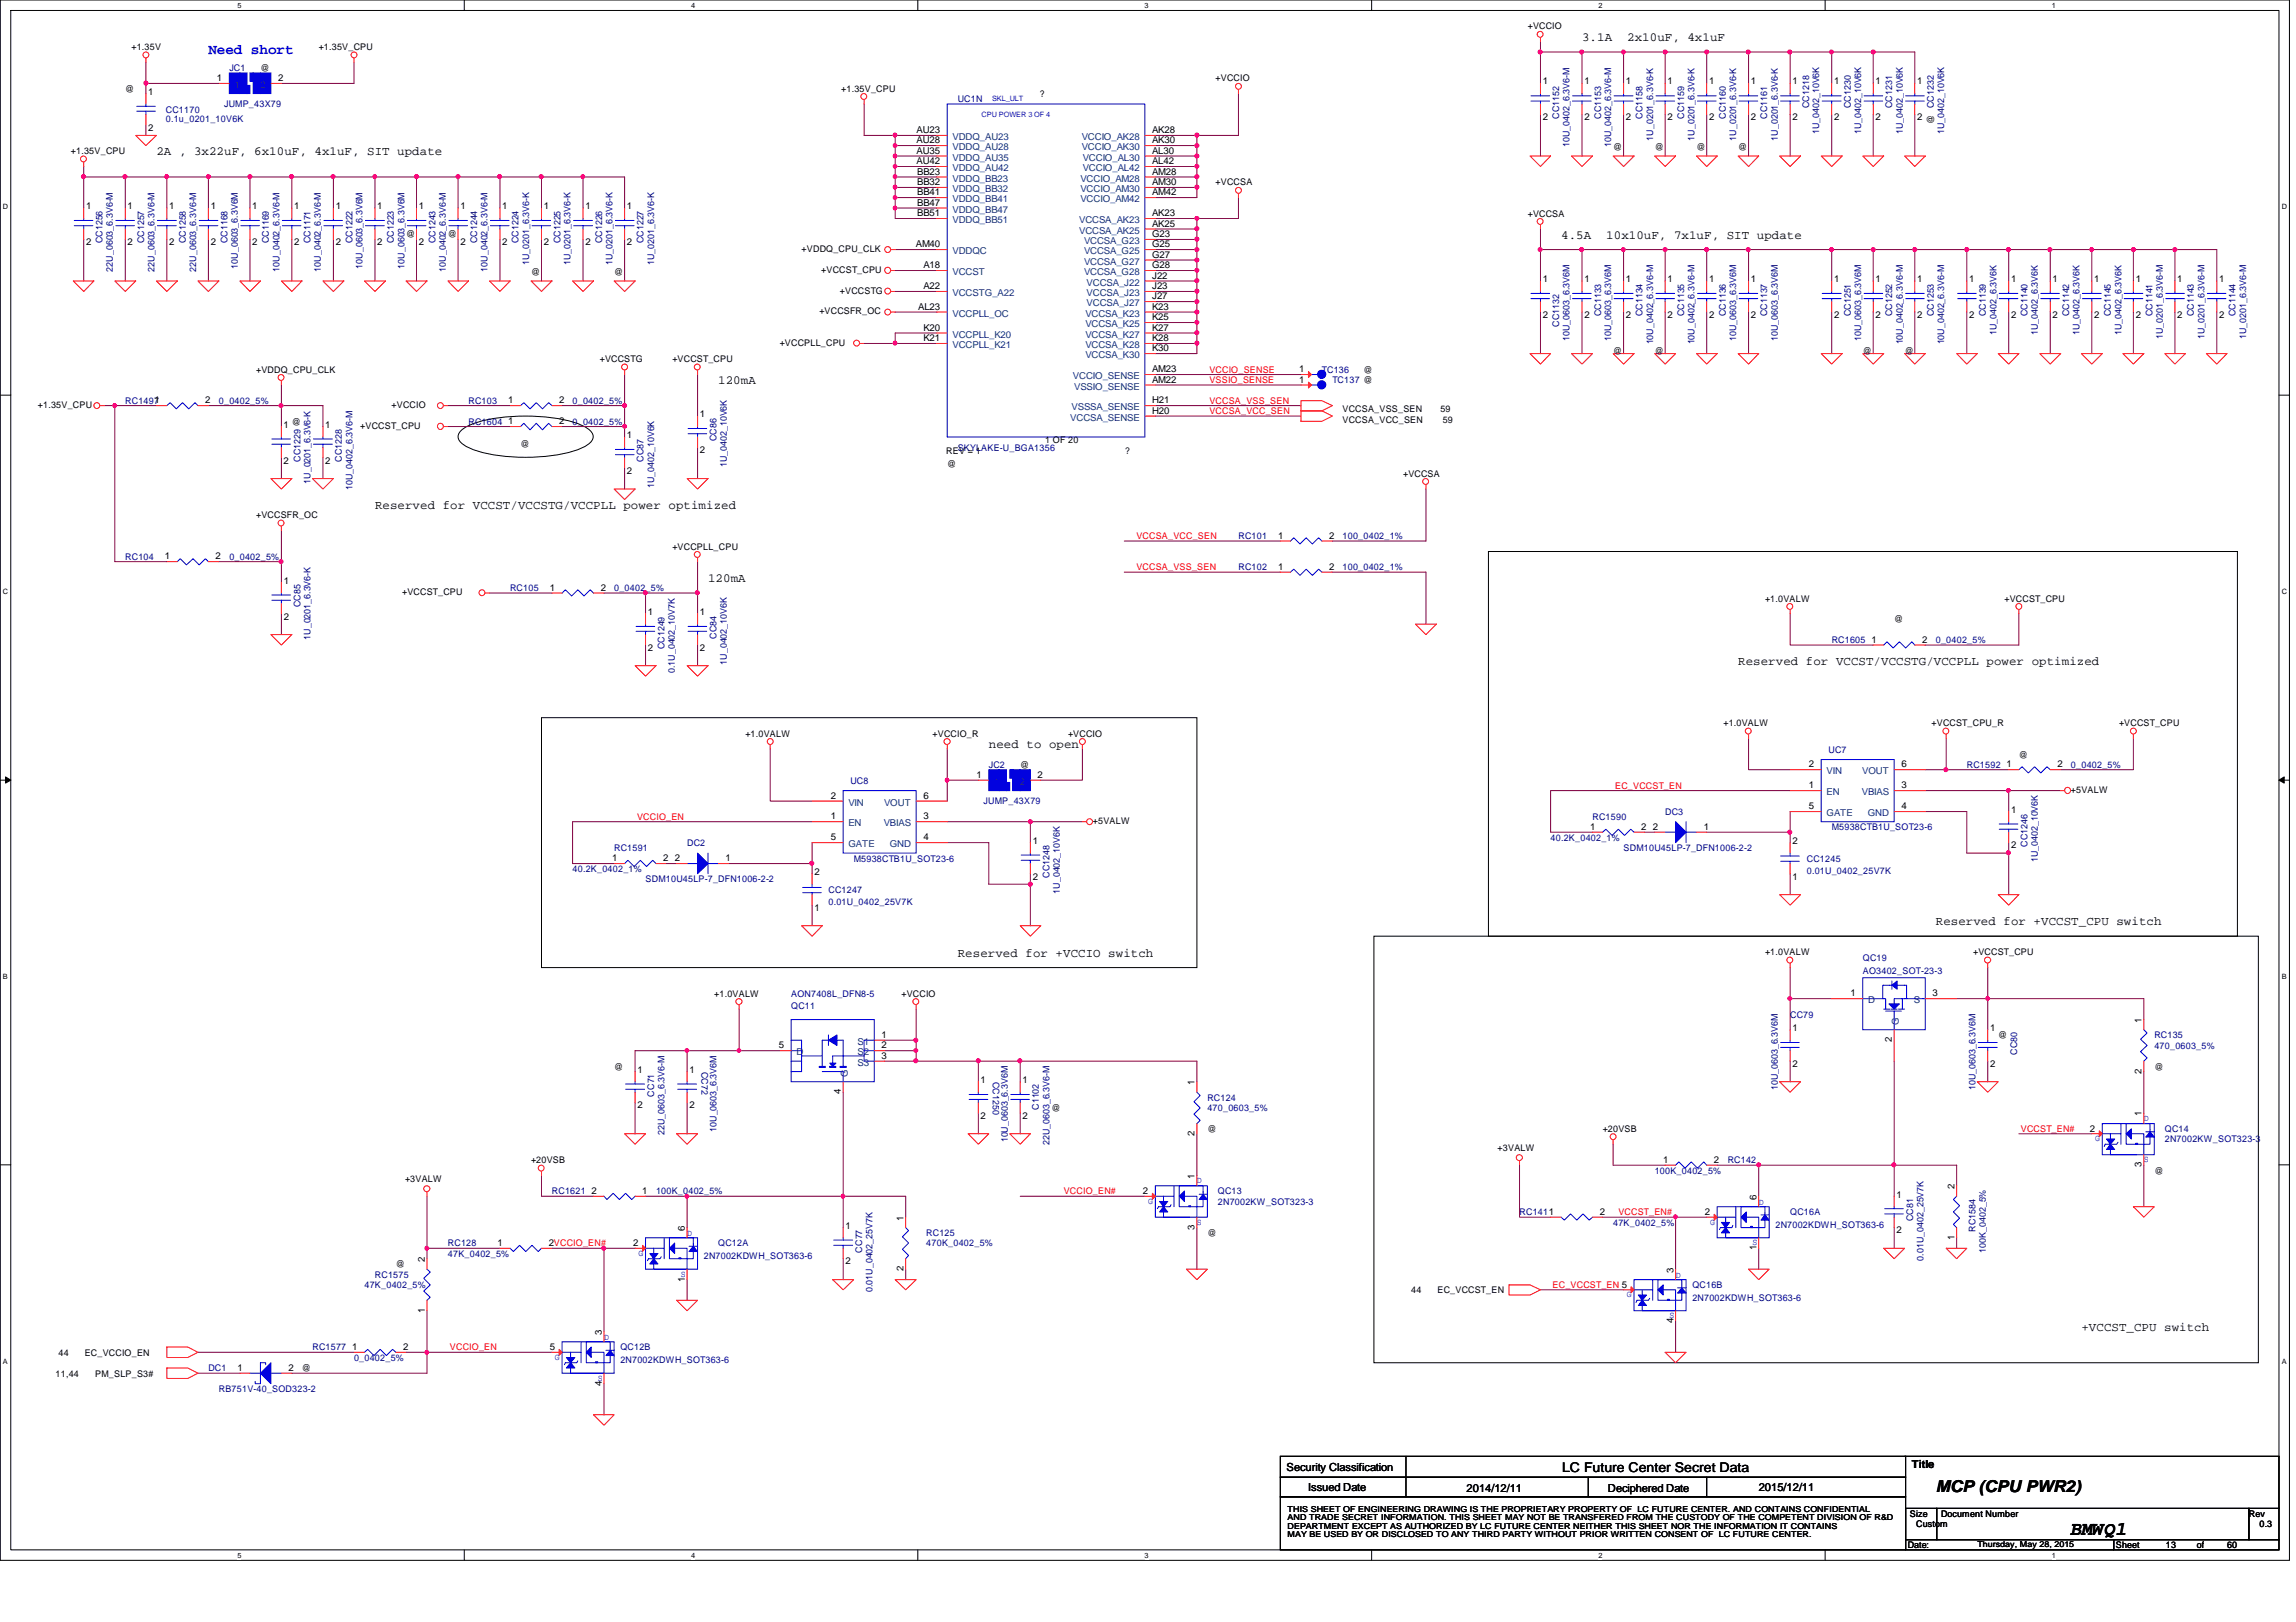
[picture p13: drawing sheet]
<svg xmlns="http://www.w3.org/2000/svg" width="297mm" height="210mm" viewBox="0 0 297 210" stroke-linecap="round" stroke-linejoin="round" font-family="sans-serif">
<defs><g id="words">
<text font-size="2.5" x="267.9" y="198.7">BMWQ1</text>
<text font-size="2.1" x="250.4" y="193.1">MCP (CPU PWR2)</text>
<text font-size="1.9" fill="#00f" x="27" y="6.9">Need short</text>
<text font-size="1.7" x="202.1" y="190.5">LC Future Center Secret Data</text>
<g font-size="1.6">
<text x="204.7" y="5.3">3.1A</text>
<text x="210.5" y="5.3">2x10uF, 4x1uF</text>
<text x="20.2" y="20.1">2A , 3x22uF, 6x10uF, 4x1uF, SIT update</text>
<text x="202" y="30.9">4.5A</text>
<text x="207.8" y="30.9">10x10uF, 7x1uF, SIT update</text>
<text x="92.9" y="49.7">120mA</text>
<text x="48.5" y="65.9">Reserved for VCCST/VCCSTG/VCCPLL power optimized</text>
<text x="91.6" y="75.3">120mA</text>
<text x="224.9" y="86.1">Reserved for VCCST/VCCSTG/VCCPLL power optimized</text>
<text x="127.9" y="96.9">need to open</text>
<text x="250.4" y="119.8">Reserved for +VCCST_CPU switch</text>
<text x="123.9" y="123.8">Reserved for +VCCIO switch</text>
<text x="269.3" y="172.3">+VCCST_CPU switch</text>
</g>
<g font-size="1.4">
<text x="166.5" y="190.4">Security Classification</text>
<text x="247.4" y="189.9">Title</text>
<text x="169.2" y="192.9">Issued Date</text>
<text x="189.7" y="193.1">2014/12/11</text>
<text x="208" y="193.1">Deciphered Date</text>
<text x="227.5" y="192.9">2015/12/11</text>
</g>
<g font-size="1.2">
<text x="197.7" y="3.8">+VCCIO</text>
<text x="16.2" y="11.9">@</text>
<text x="17" y="6.5">+1.35V</text>
<text x="28.1" y="10.5">1</text>
<text x="33.7" y="9.2">@</text>
<text x="36" y="10.5">2</text>
<text x="41.2" y="6.5">+1.35V_CPU</text>
<text x="108.8" y="11.9">+1.35V_CPU</text>
<text x="157.3" y="10.5">+VCCIO</text>
<text x="199.6" y="10.9">1</text>
<text x="205" y="10.9">1</text>
<text x="210.3" y="10.9">1</text>
<text x="215.7" y="10.9">1</text>
<text x="221.1" y="10.9">1</text>
<text x="226.5" y="10.9">1</text>
<text x="231.9" y="10.9">1</text>
<text x="237.3" y="10.9">1</text>
<text x="242.7" y="10.9">1</text>
<text x="248" y="10.9">1</text>
<text x="19.2" y="12.3">1</text>
<text x="19.2" y="16.9">2</text>
<text x="118.6" y="17.2">AU23</text>
<text x="134.5" y="12.6">?</text>
<text x="149.1" y="17.2">AK28</text>
<text x="199.6" y="15.5">2</text>
<text x="205" y="15.5">2</text>
<text x="210.3" y="15.5">2</text>
<text x="215.7" y="15.5">2</text>
<text x="221.1" y="15.5">2</text>
<text x="226.5" y="15.5">2</text>
<text x="231.9" y="15.5">2</text>
<text x="237.3" y="15.5">2</text>
<text x="242.7" y="15.5">2</text>
<text x="248" y="15.5">2</text>
<text x="250.2" y="16" transform="rotate(-90 250.2 16)">@</text>
<text x="9.2" y="19.9">+1.35V_CPU</text>
<text x="118.6" y="18.5">AU28</text>
<text x="118.6" y="19.9">AU35</text>
<text x="118.6" y="21.3">AU42</text>
<text x="118.7" y="22.6">BB23</text>
<text x="118.7" y="24">BB32</text>
<text x="149.1" y="22.6">AM28</text>
<text x="149.1" y="24">AM30</text>
<text x="149.1" y="19.9">AL30</text>
<text x="149.1" y="21.3">AL42</text>
<text x="149.1" y="18.5">AK30</text>
<text x="208.7" y="19.4">@</text>
<text x="214.1" y="19.4">@</text>
<text x="219.5" y="19.4">@</text>
<text x="224.9" y="19.4">@</text>
<text x="11.1" y="27.1">1</text>
<text x="16.5" y="27.1">1</text>
<text x="21.9" y="27.1">1</text>
<text x="27.3" y="27.1">1</text>
<text x="32.6" y="27.1">1</text>
<text x="38.1" y="27.1">1</text>
<text x="43.4" y="27.1">1</text>
<text x="48.8" y="27.1">1</text>
<text x="54.2" y="27.1">1</text>
<text x="59.6" y="27.1">1</text>
<text x="65" y="27.1">1</text>
<text x="70.4" y="27.1">1</text>
<text x="75.7" y="27.1">1</text>
<text x="81.1" y="27.1">1</text>
<text x="118.7" y="25.3">BB41</text>
<text x="118.7" y="26.6">BB47</text>
<text x="118.7" y="28">BB51</text>
<text x="149.1" y="25.3">AM42</text>
<text x="149.1" y="28">AK23</text>
<text x="149.1" y="29.3">AK25</text>
<text x="157.3" y="24">+VCCSA</text>
<text x="197.7" y="28">+VCCSA</text>
<text x="11.1" y="31.7">2</text>
<text x="16.5" y="31.7">2</text>
<text x="21.9" y="31.7">2</text>
<text x="27.3" y="31.7">2</text>
<text x="32.6" y="31.7">2</text>
<text x="38.1" y="31.7">2</text>
<text x="43.4" y="31.7">2</text>
<text x="48.8" y="31.7">2</text>
<text x="52.5" y="30.7">@</text>
<text x="54.2" y="31.7">2</text>
<text x="57.9" y="30.7">@</text>
<text x="59.6" y="31.7">2</text>
<text x="65" y="31.7">2</text>
<text x="68.7" y="35.6">@</text>
<text x="70.4" y="31.7">2</text>
<text x="75.7" y="31.7">2</text>
<text x="79.5" y="35.6">@</text>
<text x="81.1" y="31.7">2</text>
<text x="103.7" y="32.6">+VDDQ_CPU_CLK</text>
<text x="106.3" y="35.3">+VCCST_CPU</text>
<text x="118.5" y="32">AM40</text>
<text x="119.5" y="34.7">A18</text>
<text x="149.1" y="30.7">G23</text>
<text x="149.1" y="32">G25</text>
<text x="149.1" y="33.4">G27</text>
<text x="149.1" y="34.7">G28</text>
<text x="106" y="40.7">+VCCSFR_OC</text>
<text x="108.7" y="38">+VCCSTG</text>
<text x="118.8" y="40.1">AL23</text>
<text x="119.5" y="37.4">A22</text>
<text x="149.1" y="36.1">J22</text>
<text x="149.1" y="37.4">J23</text>
<text x="149.1" y="38.7">J27</text>
<text x="149.1" y="40.1">K23</text>
<text x="149.1" y="41.4">K25</text>
<text x="199.6" y="41.1">2</text>
<text x="199.6" y="36.5">1</text>
<text x="205" y="41.1">2</text>
<text x="205" y="36.5">1</text>
<text x="210.4" y="41.1">2</text>
<text x="210.4" y="36.5">1</text>
<text x="215.7" y="41.1">2</text>
<text x="215.7" y="36.5">1</text>
<text x="221.1" y="41.1">2</text>
<text x="221.1" y="36.5">1</text>
<text x="226.5" y="41.1">2</text>
<text x="226.5" y="36.5">1</text>
<text x="237.3" y="41.1">2</text>
<text x="237.3" y="36.5">1</text>
<text x="242.7" y="41.1">2</text>
<text x="242.7" y="36.5">1</text>
<text x="248" y="41.1">2</text>
<text x="248" y="36.5">1</text>
<text x="254.8" y="41.1">2</text>
<text x="254.8" y="36.5">1</text>
<text x="260.2" y="41.1">2</text>
<text x="260.2" y="36.5">1</text>
<text x="265.6" y="41.1">2</text>
<text x="265.6" y="36.5">1</text>
<text x="270.9" y="41.1">2</text>
<text x="270.9" y="36.5">1</text>
<text x="276.3" y="36.5">1</text>
<text x="276.3" y="41.1">2</text>
<text x="281.7" y="36.5">1</text>
<text x="281.7" y="41.1">2</text>
<text x="287.1" y="36.5">1</text>
<text x="287.1" y="41.1">2</text>
<text x="77.6" y="46.9">+VCCSTG</text>
<text x="87" y="46.9">+VCCST_CPU</text>
<text x="100.9" y="44.7">+VCCPLL_CPU</text>
<text x="119.5" y="42.8">K20</text>
<text x="119.5" y="44.2">K21</text>
<text x="149.1" y="42.8">K27</text>
<text x="149.1" y="44.2">K28</text>
<text x="149.1" y="45.5">K30</text>
<text x="208.7" y="45.8">@</text>
<text x="214.1" y="45.8">@</text>
<text x="241" y="45.8">@</text>
<text x="246.4" y="45.8">@</text>
<text x="4.9" y="52.8">+1.35V_CPU</text>
<text x="20" y="52.2">1</text>
<text x="26.5" y="52.2">2</text>
<text x="33.1" y="48.2">+VDDQ_CPU_CLK</text>
<text x="50.7" y="52.8">+VCCIO</text>
<text x="65.7" y="52.2">1</text>
<text x="72.3" y="52.2">2</text>
<text x="149.1" y="48.2">AM23</text>
<text x="149.1" y="52.2">H21</text>
<text x="149.1" y="53.6">H20</text>
<text x="149.1" y="49.5">AM22</text>
<text x="168.1" y="49.5">1</text>
<text x="168.1" y="48.2">1</text>
<text x="173.7" y="53.3">VCCSA_VSS_SEN</text>
<text x="176.4" y="48.2">@</text>
<text x="186.4" y="53.3">59</text>
<text x="36.7" y="55.4">1</text>
<text x="36.7" y="60">2</text>
<text x="37.8" y="54.9">@</text>
<text x="42.1" y="55.4">1</text>
<text x="42.1" y="60">2</text>
<text x="46.6" y="55.5">+VCCST_CPU</text>
<text x="65.7" y="54.9">1</text>
<text x="67.3" y="57.8">@</text>
<text x="72.3" y="54.9">2</text>
<text x="81.1" y="56.7">1</text>
<text x="90.5" y="54">1</text>
<text x="90.5" y="58.6">2</text>
<text x="122.4" y="58.7">REV = 1</text>
<text x="135.2" y="57.4">1 OF 20</text>
<text x="145.6" y="58.7">?</text>
<text x="173.7" y="54.7">VCCSA_VCC_SEN</text>
<text x="186.6" y="54.7">59</text>
<text x="81.1" y="61.3">2</text>
<text x="122.5" y="60.5">@</text>
<text x="181.5" y="61.7">+VCCSA</text>
<text x="33.1" y="67.1">+VCCSFR_OC</text>
<text x="87" y="71.1">+VCCPLL_CPU</text>
<text x="165.4" y="69.7">1</text>
<text x="172" y="69.7">2</text>
<text x="21.3" y="72.4">1</text>
<text x="27.9" y="72.4">2</text>
<text x="36.7" y="75.6">1</text>
<text x="52" y="77">+VCCST_CPU</text>
<text x="71.1" y="76.5">1</text>
<text x="77.7" y="76.5">2</text>
<text x="165.4" y="73.7">1</text>
<text x="172" y="73.7">2</text>
<text x="228.3" y="77.9">+1.0VALW</text>
<text x="259.3" y="77.9">+VCCST_CPU</text>
<text x="36.7" y="80.2">2</text>
<text x="83.8" y="79.6">1</text>
<text x="90.5" y="79.6">1</text>
<text x="242.1" y="83.2">1</text>
<text x="245.1" y="80.5">@</text>
<text x="248.7" y="83.2">2</text>
<text x="83.8" y="84.2">2</text>
<text x="90.5" y="84.2">2</text>
<text x="96.4" y="95.3">+1.0VALW</text>
<text x="120.6" y="95.3">+VCCIO_R</text>
<text x="138.2" y="95.3">+VCCIO</text>
<text x="223" y="94">+1.0VALW</text>
<text x="249.9" y="94">+VCCST_CPU_R</text>
<text x="274.1" y="94">+VCCST_CPU</text>
<text x="126.3" y="100.7">1</text>
<text x="132" y="99.4">@</text>
<text x="134.2" y="100.7">2</text>
<text x="234" y="99.3">2</text>
<text x="246" y="99.3">6</text>
<text x="259.6" y="99.3">1</text>
<text x="261.2" y="98">@</text>
<text x="266.2" y="99.3">2</text>
<text x="107.5" y="103.4">2</text>
<text x="107.5" y="106">1</text>
<text x="119.5" y="103.4">6</text>
<text x="119.5" y="106">3</text>
<text x="141.4" y="106.6">+5VALW</text>
<text x="205.7" y="107.4">1</text>
<text x="212.3" y="107.4">2</text>
<text x="213.8" y="107.4">2</text>
<text x="220.4" y="107.4">1</text>
<text x="234" y="102">1</text>
<text x="234" y="104.7">5</text>
<text x="246" y="104.7">4</text>
<text x="246" y="102">3</text>
<text x="260.2" y="105.2">1</text>
<text x="267.9" y="102.6">+5VALW</text>
<text x="79.2" y="111.5">1</text>
<text x="85.8" y="111.5">2</text>
<text x="87.3" y="111.5">2</text>
<text x="93.8" y="111.5">1</text>
<text x="105.4" y="113.2">2</text>
<text x="107.5" y="108.8">5</text>
<text x="119.5" y="108.8">4</text>
<text x="133.6" y="109.2">1</text>
<text x="133.6" y="113.8">2</text>
<text x="231.9" y="109.2">2</text>
<text x="231.9" y="113.8">1</text>
<text x="260.2" y="109.8">2</text>
<text x="105.4" y="117.9">1</text>
<text x="228.3" y="123.6">+1.0VALW</text>
<text x="255.3" y="123.6">+VCCST_CPU</text>
<text x="92.4" y="129">+1.0VALW</text>
<text x="116.6" y="129">+VCCIO</text>
<text x="239.4" y="128.9">1</text>
<text x="250" y="128.9">3</text>
<text x="100.7" y="135.7">5</text>
<text x="114" y="134.3">1</text>
<text x="114" y="135.7">2</text>
<text x="114" y="137">3</text>
<text x="231.9" y="133.4">1</text>
<text x="244.8" y="134.9" transform="rotate(-90 244.8 134.9)">2</text>
<text x="257.5" y="133.4">1</text>
<text x="258.5" y="134.4">@</text>
<text x="277.1" y="132.3" transform="rotate(-90 277.1 132.3)">1</text>
<text x="79.5" y="138.4">@</text>
<text x="82.5" y="138.8">1</text>
<text x="82.5" y="143.4">2</text>
<text x="89.2" y="138.8">1</text>
<text x="89.2" y="143.4">2</text>
<text x="108.8" y="141.6" transform="rotate(-90 108.8 141.6)">4</text>
<text x="126.9" y="140.2">1</text>
<text x="132.3" y="140.2">1</text>
<text x="136" y="143.8">@</text>
<text x="154.6" y="140.4" transform="rotate(-90 154.6 140.4)">1</text>
<text x="231.9" y="138">2</text>
<text x="257.5" y="138">2</text>
<text x="277.1" y="138.9" transform="rotate(-90 277.1 138.9)">2</text>
<text x="278.7" y="138.4">@</text>
<text x="126.9" y="144.8">2</text>
<text x="132.3" y="144.8">2</text>
<text x="154.6" y="147" transform="rotate(-90 154.6 147)">2</text>
<text x="156.2" y="146.5">@</text>
<text x="193.8" y="148.9">+3VALW</text>
<text x="207.3" y="146.5">+20VSB</text>
<text x="270.4" y="146.4">2</text>
<text x="277.1" y="144.5" transform="rotate(-90 277.1 144.5)">1</text>
<text x="52.4" y="153">+3VALW</text>
<text x="68.7" y="150.5">+20VSB</text>
<text x="76.5" y="154.5">2</text>
<text x="83.1" y="154.5">1</text>
<text x="147.9" y="154.5">2</text>
<text x="154.6" y="152.5" transform="rotate(-90 154.6 152.5)">1</text>
<text x="215.2" y="150.5">1</text>
<text x="221.7" y="150.5">2</text>
<text x="227.2" y="155.2" transform="rotate(-90 227.2 155.2)">6</text>
<text x="245.4" y="155">1</text>
<text x="252.9" y="153.9" transform="rotate(-90 252.9 153.9)">2</text>
<text x="277.1" y="151" transform="rotate(-90 277.1 151)">3</text>
<text x="278.7" y="151.9">@</text>
<text x="64.4" y="161.2">1</text>
<text x="71" y="161.2">2VCCIO_EN#</text>
<text x="81.9" y="161.2">2</text>
<text x="88.6" y="159.3" transform="rotate(-90 88.6 159.3)">6</text>
<text x="109.4" y="159">1</text>
<text x="116.9" y="157.9" transform="rotate(-90 116.9 157.9)">1</text>
<text x="154.6" y="159.1" transform="rotate(-90 154.6 159.1)">3</text>
<text x="156.2" y="160">@</text>
<text x="207" y="157.2">2</text>
<text x="220.6" y="157.2">2</text>
<text x="227.2" y="161.8" transform="rotate(-90 227.2 161.8)">1</text>
<text x="245.4" y="159.6">2</text>
<text x="252.9" y="160.5" transform="rotate(-90 252.9 160.5)">1</text>
<text x="51.2" y="164">@</text>
<text x="54.9" y="163.3" transform="rotate(-90 54.9 163.3)">2</text>
<text x="88.6" y="165.9" transform="rotate(-90 88.6 165.9)">1</text>
<text x="109.4" y="163.6">2</text>
<text x="116.9" y="164.5" transform="rotate(-90 116.9 164.5)">2</text>
<text x="182.6" y="167.4">44</text>
<text x="186" y="167.4">EC_VCCST_EN</text>
<text x="216.5" y="164.7" transform="rotate(-90 216.5 164.7)">3</text>
<text x="54.9" y="169.9" transform="rotate(-90 54.9 169.9)">1</text>
<text x="77.8" y="172.7" transform="rotate(-90 77.8 172.7)">3</text>
<text x="216.5" y="171.2" transform="rotate(-90 216.5 171.2)">4</text>
<text x="7.2" y="178.1">11,44</text>
<text x="7.6" y="175.4">44</text>
<text x="11" y="175.4">EC_VCCIO_EN</text>
<text x="12.3" y="178.1">PM_SLP_S3#</text>
<text x="30.7" y="177.4">1</text>
<text x="37.3" y="177.4">2</text>
<text x="39.1" y="177.5">@</text>
<text x="45.5" y="174.7">1</text>
<text x="52.2" y="174.7">2</text>
<text x="71.1" y="174.7">5</text>
<text x="77.8" y="179.3" transform="rotate(-90 77.8 179.3)">4</text>
<text x="247.1" y="196.3">Size</text>
<text x="247.9" y="197.7">Custom</text>
<text x="251.1" y="196.3">Document Number</text>
<text x="291" y="196.3">Rev</text>
<text x="292.3" y="197.7">0.3</text>
<text x="246.8" y="200.4">Date:</text>
<text x="273.7" y="200.4">Sheet</text>
<text x="280.2" y="200.4">13</text>
<text x="284.2" y="200.4">of</text>
<text x="288.1" y="200.4">60</text>
</g>
<g font-size="1.2" fill="#000080">
<text x="29.7" y="9.2">JC1</text>
<text x="21.5" y="14.6">CC1170</text>
<text x="21.5" y="15.8">0.1u_0201_10V6K</text>
<text x="29" y="13.9">JUMP_43X79</text>
<text x="123.9" y="13.2">UC1N</text>
<text x="201.7" y="15.4" transform="rotate(-90 201.7 15.4)">CC1152</text>
<text x="207.1" y="15.4" transform="rotate(-90 207.1 15.4)">CC1153</text>
<text x="212.5" y="15.4" transform="rotate(-90 212.5 15.4)">CC1158</text>
<text x="217.9" y="15.4" transform="rotate(-90 217.9 15.4)">CC1159</text>
<text x="223.3" y="15.4" transform="rotate(-90 223.3 15.4)">CC1160</text>
<text x="228.6" y="15.4" transform="rotate(-90 228.6 15.4)">CC1161</text>
<text x="234.1" y="14" transform="rotate(-90 234.1 14)">CC1218</text>
<text x="235.4" y="17.4" transform="rotate(-90 235.4 17.4)">1U_0402_10V6K</text>
<text x="239.4" y="14" transform="rotate(-90 239.4 14)">CC1230</text>
<text x="240.8" y="17.4" transform="rotate(-90 240.8 17.4)">1U_0402_10V6K</text>
<text x="244.8" y="14" transform="rotate(-90 244.8 14)">CC1231</text>
<text x="246.2" y="17.4" transform="rotate(-90 246.2 17.4)">1U_0402_10V6K</text>
<text x="250.2" y="14" transform="rotate(-90 250.2 14)">CC1232</text>
<text x="251.5" y="17.4" transform="rotate(-90 251.5 17.4)">1U_0402_10V6K</text>
<text x="203.1" y="19" transform="rotate(-90 203.1 19)">10U_0402_6.3V6-M</text>
<text x="208.4" y="19" transform="rotate(-90 208.4 19)">10U_0402_6.3V6-M</text>
<text x="213.9" y="18.2" transform="rotate(-90 213.9 18.2)">1U_0201_6.3V6-K</text>
<text x="219.2" y="18.2" transform="rotate(-90 219.2 18.2)">1U_0201_6.3V6-K</text>
<text x="224.6" y="18.2" transform="rotate(-90 224.6 18.2)">1U_0201_6.3V6-K</text>
<text x="230" y="18.2" transform="rotate(-90 230 18.2)">1U_0201_6.3V6-K</text>
<text x="13.2" y="31.5" transform="rotate(-90 13.2 31.5)">CC1256</text>
<text x="14.6" y="35.1" transform="rotate(-90 14.6 35.1)">22U_0603_6.3V6-M</text>
<text x="18.7" y="31.5" transform="rotate(-90 18.7 31.5)">CC1257</text>
<text x="20" y="35.1" transform="rotate(-90 20 35.1)">22U_0603_6.3V6-M</text>
<text x="24" y="31.5" transform="rotate(-90 24 31.5)">CC1258</text>
<text x="25.4" y="35.1" transform="rotate(-90 25.4 35.1)">22U_0603_6.3V6-M</text>
<text x="29.4" y="31.5" transform="rotate(-90 29.4 31.5)">CC1168</text>
<text x="30.8" y="34.8" transform="rotate(-90 30.8 34.8)">10U_0603_6.3V6M</text>
<text x="34.8" y="31.5" transform="rotate(-90 34.8 31.5)">CC1169</text>
<text x="36.1" y="35.1" transform="rotate(-90 36.1 35.1)">10U_0402_6.3V6-M</text>
<text x="40.2" y="31.5" transform="rotate(-90 40.2 31.5)">CC1171</text>
<text x="41.5" y="35.1" transform="rotate(-90 41.5 35.1)">10U_0402_6.3V6-M</text>
<text x="45.6" y="31.5" transform="rotate(-90 45.6 31.5)">CC1222</text>
<text x="46.9" y="34.8" transform="rotate(-90 46.9 34.8)">10U_0603_6.3V6M</text>
<text x="51" y="31.5" transform="rotate(-90 51 31.5)">CC1223</text>
<text x="52.3" y="34.8" transform="rotate(-90 52.3 34.8)">10U_0603_6.3V6M</text>
<text x="56.3" y="31.5" transform="rotate(-90 56.3 31.5)">CC1243</text>
<text x="57.7" y="35.1" transform="rotate(-90 57.7 35.1)">10U_0402_6.3V6-M</text>
<text x="61.7" y="31.5" transform="rotate(-90 61.7 31.5)">CC1244</text>
<text x="63.1" y="35.1" transform="rotate(-90 63.1 35.1)">10U_0402_6.3V6-M</text>
<text x="67.1" y="31.5" transform="rotate(-90 67.1 31.5)">CC1224</text>
<text x="68.4" y="34.3" transform="rotate(-90 68.4 34.3)">1U_0201_6.3V6-K</text>
<text x="72.5" y="31.5" transform="rotate(-90 72.5 31.5)">CC1225</text>
<text x="73.8" y="34.3" transform="rotate(-90 73.8 34.3)">1U_0201_6.3V6-K</text>
<text x="77.9" y="31.5" transform="rotate(-90 77.9 31.5)">CC1226</text>
<text x="79.2" y="34.3" transform="rotate(-90 79.2 34.3)">1U_0201_6.3V6-K</text>
<text x="83.3" y="31.5" transform="rotate(-90 83.3 31.5)">CC1227</text>
<text x="84.6" y="34.3" transform="rotate(-90 84.6 34.3)">1U_0201_6.3V6-K</text>
<text x="207.1" y="40.9" transform="rotate(-90 207.1 40.9)">CC1133</text>
<text x="212.5" y="40.9" transform="rotate(-90 212.5 40.9)">CC1134</text>
<text x="217.9" y="40.9" transform="rotate(-90 217.9 40.9)">CC1135</text>
<text x="223.3" y="40.9" transform="rotate(-90 223.3 40.9)">CC1136</text>
<text x="228.6" y="40.9" transform="rotate(-90 228.6 40.9)">CC1137</text>
<text x="239.4" y="40.9" transform="rotate(-90 239.4 40.9)">CC1251</text>
<text x="244.8" y="40.9" transform="rotate(-90 244.8 40.9)">CC1252</text>
<text x="250.2" y="40.9" transform="rotate(-90 250.2 40.9)">CC1253</text>
<text x="256.9" y="40.9" transform="rotate(-90 256.9 40.9)">CC1139</text>
<text x="262.3" y="40.9" transform="rotate(-90 262.3 40.9)">CC1140</text>
<text x="267.7" y="40.9" transform="rotate(-90 267.7 40.9)">CC1142</text>
<text x="273.1" y="40.9" transform="rotate(-90 273.1 40.9)">CC1145</text>
<text x="278.5" y="40.9" transform="rotate(-90 278.5 40.9)">CC1141</text>
<text x="283.8" y="40.9" transform="rotate(-90 283.8 40.9)">CC1143</text>
<text x="289.2" y="40.9" transform="rotate(-90 289.2 40.9)">CC1144</text>
<text x="201.7" y="42.3" transform="rotate(-90 201.7 42.3)">CC1132</text>
<text x="203.1" y="44.2" transform="rotate(-90 203.1 44.2)">10U_0603_6.3V6M</text>
<text x="208.4" y="44.2" transform="rotate(-90 208.4 44.2)">10U_0603_6.3V6M</text>
<text x="213.9" y="44.6" transform="rotate(-90 213.9 44.6)">10U_0402_6.3V6-M</text>
<text x="219.2" y="44.6" transform="rotate(-90 219.2 44.6)">10U_0402_6.3V6-M</text>
<text x="224.6" y="44.2" transform="rotate(-90 224.6 44.2)">10U_0603_6.3V6M</text>
<text x="230" y="44.2" transform="rotate(-90 230 44.2)">10U_0603_6.3V6M</text>
<text x="240.8" y="44.2" transform="rotate(-90 240.8 44.2)">10U_0603_6.3V6M</text>
<text x="246.2" y="44.6" transform="rotate(-90 246.2 44.6)">10U_0402_6.3V6-M</text>
<text x="251.5" y="44.6" transform="rotate(-90 251.5 44.6)">10U_0402_6.3V6-M</text>
<text x="258.3" y="43.3" transform="rotate(-90 258.3 43.3)">1U_0402_6.3V6K</text>
<text x="263.6" y="43.3" transform="rotate(-90 263.6 43.3)">1U_0402_6.3V6K</text>
<text x="269" y="43.3" transform="rotate(-90 269 43.3)">1U_0402_6.3V6K</text>
<text x="274.4" y="43.3" transform="rotate(-90 274.4 43.3)">1U_0402_6.3V6K</text>
<text x="279.8" y="43.9" transform="rotate(-90 279.8 43.9)">1U_0201_6.3V6-M</text>
<text x="285.2" y="43.9" transform="rotate(-90 285.2 43.9)">1U_0201_6.3V6-M</text>
<text x="290.6" y="43.9" transform="rotate(-90 290.6 43.9)">1U_0201_6.3V6-M</text>
<text x="16.2" y="52.3">RC1497</text>
<text x="28.3" y="52.3">0_0402_5%</text>
<text x="60.6" y="52.3">RC103</text>
<text x="74.1" y="52.3">0_0402_5%</text>
<text x="171" y="48.2">TC136</text>
<text x="172.4" y="49.6">TC137 @</text>
<text x="38.9" y="59.8" transform="rotate(-90 38.9 59.8)">CC1229</text>
<text x="44.2" y="59.8" transform="rotate(-90 44.2 59.8)">CC1228</text>
<text x="60.6" y="54.9">RC1604</text>
<text x="74.1" y="54.9">0_0402_5%</text>
<text x="83.3" y="59.8" transform="rotate(-90 83.3 59.8)">CC87</text>
<text x="92.7" y="57.1" transform="rotate(-90 92.7 57.1)">CC86</text>
<text x="123.9" y="58.3">SKYLAKE-U_BGA1356</text>
<text x="40.2" y="62.6" transform="rotate(-90 40.2 62.6)">1U_0201_6.3V6-K</text>
<text x="45.6" y="63.4" transform="rotate(-90 45.6 63.4)">10U_0402_6.3V6-M</text>
<text x="84.6" y="63.2" transform="rotate(-90 84.6 63.2)">1U_0402_10V6K</text>
<text x="94" y="60.5" transform="rotate(-90 94 60.5)">1U_0402_10V6K</text>
<text x="160.2" y="69.8">RC101</text>
<text x="173.7" y="69.8">100_0402_1%</text>
<text x="16.2" y="72.5">RC104</text>
<text x="29.7" y="72.5">0_0402_5%</text>
<text x="66" y="76.5">RC105</text>
<text x="79.5" y="76.5">0_0402_5%</text>
<text x="160.2" y="73.8">RC102</text>
<text x="173.7" y="73.8">100_0402_1%</text>
<text x="38.9" y="78.6" transform="rotate(-90 38.9 78.6)">CC85</text>
<text x="40.2" y="82.8" transform="rotate(-90 40.2 82.8)">1U_0201_6.3V6-K</text>
<text x="92.7" y="82.7" transform="rotate(-90 92.7 82.7)">CC84</text>
<text x="237" y="83.2">RC1605</text>
<text x="250.4" y="83.2">0_0402_5%</text>
<text x="86" y="84" transform="rotate(-90 86 84)">CC1249</text>
<text x="87.3" y="87.1" transform="rotate(-90 87.3 87.1)">0.1U_0402_10V7K</text>
<text x="94" y="86" transform="rotate(-90 94 86)">1U_0402_10V6K</text>
<text x="110" y="101.5">UC8</text>
<text x="127.9" y="99.4">JC2</text>
<text x="236.6" y="97.5">UC7</text>
<text x="254.5" y="99.4">RC1592</text>
<text x="267.9" y="99.4">0_0402_5%</text>
<text x="127.3" y="104.1">JUMP_43X79</text>
<text x="206" y="106.1">RC1590</text>
<text x="215.4" y="105.5">DC3</text>
<text x="237" y="107.4">M5938CTB1U_SOT23-6</text>
<text x="74.1" y="112.9">40.2K_0402_1%</text>
<text x="79.5" y="110.2">RC1591</text>
<text x="88.9" y="109.5">DC2</text>
<text x="110.4" y="111.5">M5938CTB1U_SOT23-6</text>
<text x="135.8" y="113.6" transform="rotate(-90 135.8 113.6)">CC1248</text>
<text x="200.6" y="108.8">40.2K_0402_1%</text>
<text x="210.1" y="110.2">SDM10U45LP-7_DFN1006-2-2</text>
<text x="233.8" y="111.5">CC1245</text>
<text x="233.8" y="113.1">0.01U_0402_25V7K</text>
<text x="262.3" y="109.6" transform="rotate(-90 262.3 109.6)">CC1246</text>
<text x="263.6" y="111.6" transform="rotate(-90 263.6 111.6)">1U_0402_10V6K</text>
<text x="83.5" y="114.2">SDM10U45LP-7_DFN1006-2-2</text>
<text x="107.2" y="115.5">CC1247</text>
<text x="107.2" y="117.1">0.01U_0402_25V7K</text>
<text x="137.1" y="115.7" transform="rotate(-90 137.1 115.7)">1U_0402_10V6K</text>
<text x="241" y="124.4">QC19</text>
<text x="102.4" y="130.6">QC11</text>
<text x="102.4" y="129">AON7408L_DFN8-5</text>
<text x="231.6" y="131.7">CC79</text>
<text x="241" y="126">AO3402_SOT-23-3</text>
<text x="261" y="136.5" transform="rotate(-90 261 136.5)">CC80</text>
<text x="278.7" y="134.4">RC135</text>
<text x="278.7" y="135.7">470_0603_5%</text>
<text x="84.6" y="141.9" transform="rotate(-90 84.6 141.9)">CC71</text>
<text x="90.8" y="138.7" transform="rotate(90 90.8 138.7)">CC72</text>
<text x="128.4" y="140" transform="rotate(90 128.4 140)">CC1250</text>
<text x="134.4" y="143.6" transform="rotate(-90 134.4 143.6)">C1102</text>
<text x="156.2" y="142.5">RC124</text>
<text x="156.2" y="143.8">470_0603_5%</text>
<text x="230" y="141.1" transform="rotate(-90 230 141.1)">10U_0603_6.3V6M</text>
<text x="255.6" y="141.1" transform="rotate(-90 255.6 141.1)">10U_0603_6.3V6M</text>
<text x="86" y="146.9" transform="rotate(-90 86 146.9)">22U_0603_6.3V6-M</text>
<text x="92.7" y="146.5" transform="rotate(-90 92.7 146.5)">10U_0603_6.3V6M</text>
<text x="130.4" y="147.8" transform="rotate(-90 130.4 147.8)">10U_0603_6.3V6M</text>
<text x="135.8" y="148.2" transform="rotate(-90 135.8 148.2)">22U_0603_6.3V6-M</text>
<text x="280.1" y="146.5">QC14</text>
<text x="280.1" y="147.8">2N7002KW_SOT323-3</text>
<text x="71.4" y="154.6">RC1621</text>
<text x="84.9" y="154.6">100K_0402_5%</text>
<text x="157.6" y="154.6">QC13</text>
<text x="157.6" y="155.9">2N7002KW_SOT323-3</text>
<text x="214.1" y="151.9">100K_0402_5%</text>
<text x="223.5" y="150.5">RC142</text>
<text x="57.9" y="161.3">RC128</text>
<text x="92.9" y="161.3">QC12A</text>
<text x="119.8" y="160">RC125</text>
<text x="119.8" y="161.3">470K_0402_5%</text>
<text x="196.6" y="157.3">RC1411</text>
<text x="208.7" y="158.6">47K_0402_5%</text>
<text x="229.7" y="158.9">2N7002KDWH_SOT363-6</text>
<text x="231.6" y="157.3">QC16A</text>
<text x="247.5" y="158.1" transform="rotate(-90 247.5 158.1)">CC81</text>
<text x="255.6" y="159.4" transform="rotate(-90 255.6 159.4)">RC1584</text>
<text x="47.2" y="166.7">47K_0402_5%</text>
<text x="48.5" y="165.4">RC1575</text>
<text x="57.9" y="162.6">47K_0402_5%</text>
<text x="91.1" y="162.9">2N7002KDWH_SOT363-6</text>
<text x="111.5" y="162.1" transform="rotate(-90 111.5 162.1)">CC77</text>
<text x="112.9" y="167.2" transform="rotate(-90 112.9 167.2)">0.01U_0402_25V7K</text>
<text x="218.9" y="166.7">QC16B</text>
<text x="248.8" y="163.2" transform="rotate(-90 248.8 163.2)">0.01U_0402_25V7K</text>
<text x="256.9" y="162.1" transform="rotate(-90 256.9 162.1)">100K_0402_5%</text>
<text x="218.9" y="168.3">2N7002KDWH_SOT363-6</text>
<text x="27" y="177.5">DC1</text>
<text x="40.4" y="174.8">RC1577</text>
<text x="45.8" y="176.1">0_0402_5%</text>
<text x="80.3" y="174.8">QC12B</text>
<text x="80.3" y="176.4">2N7002KDWH_SOT363-6</text>
<text x="28.3" y="180.2">RB751V-40_SOD323-2</text>
</g>
<g font-size="1.2" fill="#004080">
<text x="30.3" y="11.4">1</text>
<text x="33.7" y="11.4">2</text>
<text x="123.2" y="18.1">VDDQ_AU23</text>
<text x="123.2" y="19.4">VDDQ_AU28</text>
<text x="123.2" y="20.8">VDDQ_AU35</text>
<text x="123.2" y="22.1">VDDQ_AU42</text>
<text x="123.2" y="23.5">VDDQ_BB23</text>
<text x="139.8" y="23.5">VCCIO_AM28</text>
<text x="139.9" y="18.1">VCCIO_AK28</text>
<text x="139.9" y="19.4">VCCIO_AK30</text>
<text x="140.1" y="20.8">VCCIO_AL30</text>
<text x="140.1" y="22.1">VCCIO_AL42</text>
<text x="123.2" y="24.8">VDDQ_BB32</text>
<text x="123.2" y="26.2">VDDQ_BB41</text>
<text x="123.2" y="27.5">VDDQ_BB47</text>
<text x="123.2" y="28.9">VDDQ_BB51</text>
<text x="139.6" y="28.9">VCCSA_AK23</text>
<text x="139.8" y="24.8">VCCIO_AM30</text>
<text x="139.8" y="26.2">VCCIO_AM42</text>
<text x="123.2" y="32.9">VDDQC</text>
<text x="123.2" y="35.6">VCCST</text>
<text x="139.6" y="30.2">VCCSA_AK25</text>
<text x="140.2" y="31.6">VCCSA_G23</text>
<text x="140.2" y="32.9">VCCSA_G25</text>
<text x="140.2" y="34.2">VCCSA_G27</text>
<text x="140.2" y="35.6">VCCSA_G28</text>
<text x="123.2" y="38.3">VCCSTG_A22</text>
<text x="123.2" y="41">VCCPLL_OC</text>
<text x="140.4" y="41">VCCSA_K23</text>
<text x="140.6" y="37">VCCSA_J22</text>
<text x="140.6" y="38.3">VCCSA_J23</text>
<text x="140.6" y="39.6">VCCSA_J27</text>
<text x="123.2" y="43.7">VCCPLL_K20</text>
<text x="123.2" y="45">VCCPLL_K21</text>
<text x="140.4" y="42.3">VCCSA_K25</text>
<text x="140.4" y="43.7">VCCSA_K27</text>
<text x="140.4" y="45">VCCSA_K28</text>
<text x="140.4" y="46.4">VCCSA_K30</text>
<text x="138.6" y="53.1">VSSSA_SENSE</text>
<text x="138.8" y="49.1">VCCIO_SENSE</text>
<text x="139" y="50.4">VSSIO_SENSE</text>
<text x="138.5" y="54.4">VCCSA_SENSE</text>
<text x="128.6" y="101.6">1</text>
<text x="131.9" y="101.6">2</text>
<text x="236.3" y="100.2">VIN</text>
<text x="240.9" y="100.2">VOUT</text>
<text x="109.8" y="104.3">VIN</text>
<text x="109.8" y="106.9">EN</text>
<text x="114.3" y="106.9">VBIAS</text>
<text x="114.4" y="104.3">VOUT</text>
<text x="236.3" y="102.9">EN</text>
<text x="236.3" y="105.6">GATE</text>
<text x="240.9" y="102.9">VBIAS</text>
<text x="241.6" y="105.6">GND</text>
<text x="109.8" y="109.6">GATE</text>
<text x="115.1" y="109.6">GND</text>
<text x="241.7" y="129.8">D</text>
<text x="247.6" y="129.8">S</text>
<text x="103" y="136.6">D</text>
<text x="110.9" y="135.2">S1</text>
<text x="110.9" y="136.6">S2</text>
<text x="110.9" y="137.9">S3</text>
<text x="245.7" y="132.6" transform="rotate(-90 245.7 132.6)">G</text>
<text x="109.7" y="139.3" transform="rotate(-90 109.7 139.3)">G</text>
</g>
<g font-size="1.2" fill="#f00">
<text x="156.5" y="49.6">VSSIO_SENSE</text>
<text x="156.5" y="48.2">VCCIO_SENSE</text>
<text x="156.5" y="53.6">VCCSA_VCC_SEN</text>
<text x="156.5" y="52.2">VCCSA_VSS_SEN</text>
<text x="147" y="69.8">VCCSA_VCC_SEN</text>
<text x="147" y="73.8">VCCSA_VSS_SEN</text>
<text x="82.4" y="106.1">VCCIO_EN</text>
<text x="209" y="102.1">EC_VCCST_EN</text>
<text x="261.4" y="146.5">VCCST_EN#</text>
<text x="137.6" y="154.6">VCCIO_EN#</text>
<text x="209.4" y="157.3">VCCST_EN#</text>
<text x="200.9" y="166.7">EC_VCCST_EN 5</text>
<text x="58.2" y="174.8">VCCIO_EN</text>
</g>
<g font-size="1.2" fill="#00f">
<text x="271.1" y="147.7">G</text>
<text x="277.4" y="145">D</text>
<text x="148.5" y="155.8">G</text>
<text x="154.9" y="153.1">D</text>
<text x="227.5" y="155.9">D</text>
<text x="277.4" y="150.4">S</text>
<text x="88.9" y="160">D</text>
<text x="154.9" y="158.5">S</text>
<text x="221.2" y="158.5">G</text>
<text x="226.7" y="161.2">S</text>
<text x="82.6" y="162.5">G</text>
<text x="88.1" y="165.2">S</text>
<text x="210.5" y="167.9">G</text>
<text x="216.8" y="165.4">D</text>
<text x="78.1" y="173.4">D</text>
<text x="216" y="170.6">S</text>
<text x="71.8" y="176">G</text>
<text x="77.3" y="178.7">S</text>
</g>
<g font-size="1.1">
<text x="166.6" y="195.6">THIS SHEET OF ENGINEERING DRAWING IS THE PROPRIETARY PROPERTY OF LC FUTURE CENTER. AND CONTAINS CONFIDENTIAL</text>
<text x="166.6" y="196.7">AND TRADE SECRET INFORMATION. THIS SHEET MAY NOT BE TRANSFERED FROM THE CUSTODY OF THE COMPETENT DIVISION OF R&amp;D</text>
<text x="166.6" y="197.8">DEPARTMENT EXCEPT AS AUTHORIZED BY LC FUTURE CENTER NEITHER THIS SHEET NOR THE INFORMATION IT CONTAINS</text>
<text x="166.6" y="198.9">MAY BE USED BY OR DISCLOSED TO ANY THIRD PARTY WITHOUT PRIOR WRITTEN CONSENT OF LC FUTURE CENTER.</text>
<text x="255.8" y="200.2">Thursday, May 28, 2015</text>
</g>
<g font-size=".9">
<text x="30.7" y="1">5</text>
<text x="89.4" y="1">4</text>
<text x="148.1" y="1">3</text>
<text x="206.8" y="1">2</text>
<text x="265.5" y="1">1</text>
<text x=".4" y="27.1">D</text>
<text x="295.2" y="27.1">D</text>
<text x=".4" y="76.9">C</text>
<text x="295.2" y="76.9">C</text>
<text x=".4" y="126.7">B</text>
<text x="295.2" y="126.7">B</text>
<text x=".4" y="176.5">A</text>
<text x="295.2" y="176.5">A</text>
<text x="30.7" y="201.6">5</text>
<text x="89.4" y="201.6">4</text>
<text x="148.1" y="201.6">3</text>
<text x="206.8" y="201.6">2</text>
<text x="265.5" y="201.6">1</text>
</g>
<g font-size=".9" fill="#00f">
<text x="127" y="15.1">CPU POWER 3 OF 4</text>
<text x="128.3" y="13.1">SKL_ULT</text>
</g>
</g></defs>
<path d="M0 0h296.2v201.9h-296.2zM1.4 1.4h293.4v199.2h-293.4z" fill="none" stroke="#000" stroke-width=".13"/>
<g fill="#fff">
<path d="M30.7 .2h.5v1h-.5z"/>
<path d="M30.7 200.7h.5v1.1h-.5z"/>
</g>
<path d="M60.1 0v1.4M60.1 200.6v1.3" fill="none" stroke="#000" stroke-width=".13"/>
<g fill="#fff">
<path d="M89.4 .2h.5v1h-.5z"/>
<path d="M89.4 200.7h.5v1.1h-.5z"/>
</g>
<path d="M118.7 0v1.4M118.7 200.6v1.3" fill="none" stroke="#000" stroke-width=".13"/>
<g fill="#fff">
<path d="M148.1 .2h.5v1h-.5z"/>
<path d="M148.1 200.7h.5v1.1h-.5z"/>
</g>
<path d="M177.5 0v1.4M177.5 200.6v1.3" fill="none" stroke="#000" stroke-width=".13"/>
<g fill="#fff">
<path d="M206.8 .2h.5v1h-.5z"/>
<path d="M206.8 200.7h.5v1.1h-.5z"/>
</g>
<path d="M236.1 0v1.4M236.1 200.6v1.3" fill="none" stroke="#000" stroke-width=".13"/>
<g fill="#fff">
<path d="M265.5 .2h.5v1h-.5z"/>
<path d="M265.5 200.7h.5v1.1h-.5z"/>
<path d="M.4 26.2h.7v1.1h-.7z"/>
<path d="M295.2 26.2h.7v1.1h-.7z"/>
<path d="M.4 76h.7v1.1h-.7z"/>
<path d="M295.2 76h.7v1.1h-.7z"/>
</g>
<path d="M0 51.1h1.4M294.8 51.1h1.4" fill="none" stroke="#000" stroke-width=".13"/>
<g fill="#fff">
<path d="M.4 125.9h.6v1h-.6z"/>
<path d="M295.2 125.9h.6v1h-.6z"/>
</g>
<path d="M0 101h1.4M.7 100.5l.7 .5-.7 .3zM294.8 101l.7-.5v.8zM294.8 101h1.4" fill="none" stroke="#000" stroke-width=".13"/>
<path d="M.7 100.5l.7 .5-.7 .3zM294.8 101l.7-.5v.8z" fill="#000"/>
<g fill="#fff">
<path d="M.4 175.6h.6v1.1h-.6z"/>
<path d="M295.2 175.6h.6v1.1h-.6z"/>
</g>
<path d="M59.7 55.7a10.7 10.7 0 0 1 5.5-1.7 22.8 22.8 0 0 1 9.8 .9 2.21 2.21 0 0 1 1.7 1.6 2.22 2.22 0 0 1-1.7 1.6 23 23 0 0 1-14.1 0 2.21 2.21 0 0 1-1.6-1.6l.1-.4zM192.6 71.4h96.9v49.8h-96.9zM70.1 92.9h84.7v32.3h-84.7zM177.7 121.2h114.5v55.2h-114.5zM0 150.7h1.4M294.8 150.7h1.4" fill="none" stroke="#000" stroke-width=".13"/>
<path d="M199.3 14.8v5.4M199.3 6.7v4.1M199.3 5.4v1.3M199.3 6.7h5.4v4.1M204.7 14.8v5.4" fill="none" stroke="#800040" stroke-width=".13"/>
<circle cx="199.3" cy="6.7" r=".26" fill="#f0f"/>
<circle cx="199.3" cy="6.7" r=".26" fill="none" stroke="#f0f" stroke-width=".13"/>
<path d="M210 14.8v5.4M215.4 14.8v5.4M220.8 6.7h-10.8v4.1" fill="none" stroke="#800040" stroke-width=".13"/>
<circle cx="215.4" cy="6.7" r=".26" fill="#f0f"/>
<circle cx="215.4" cy="6.7" r=".26" fill="none" stroke="#f0f" stroke-width=".13"/>
<path d="M220.8 6.7h5.4" fill="none" stroke="#800040" stroke-width=".13"/>
<circle cx="226.2" cy="6.7" r=".26" fill="#f0f"/>
<circle cx="226.2" cy="6.7" r=".26" fill="none" stroke="#f0f" stroke-width=".13"/>
<circle cx="220.8" cy="6.7" r=".26" fill="#f0f"/>
<circle cx="220.8" cy="6.7" r=".26" fill="none" stroke="#f0f" stroke-width=".13"/>
<path d="M215.4 6.7v4.1M220.8 6.7v4.1M220.8 14.8v5.4M226.2 6.7v4.1M226.2 14.8v5.4M204.7 32.3h-5.4v4.1M199.3 40.4v5.4" fill="none" stroke="#800040" stroke-width=".13"/>
<circle cx="199.3" cy="32.3" r=".26" fill="#f0f"/>
<circle cx="199.3" cy="32.3" r=".26" fill="none" stroke="#f0f" stroke-width=".13"/>
<path d="M199.3 29.6v2.7M204.7 36.4v-4.1h5.3v4.1M204.7 40.4v5.4M210 40.4v5.4" fill="none" stroke="#800040" stroke-width=".13"/>
<path d="M209.9 32.1l.1-.1 .2 .2v.3l-.2 .1-.1-.1z" fill-rule="evenodd" fill="#f0f"/>
<path d="M209.9 32.1l.1-.1 .2 .2v.3l-.2 .1-.1-.1z" fill="none" stroke="#f0f" stroke-width=".13"/>
<circle cx="204.6" cy="32.3" r=".26" fill="#f0f"/>
<circle cx="204.6" cy="32.3" r=".26" fill="none" stroke="#f0f" stroke-width=".13"/>
<path d="M210 32.3h5.4M215.4 32.3v4.1M215.4 32.3h5.4v4.1M215.4 40.4v5.4M220.8 40.4v5.4" fill="none" stroke="#800040" stroke-width=".13"/>
<circle cx="215.4" cy="32.3" r=".26" fill="#f0f"/>
<circle cx="215.4" cy="32.3" r=".26" fill="none" stroke="#f0f" stroke-width=".13"/>
<path d="M220.8 32.3h5.4v4.1M226.2 40.4v5.4" fill="none" stroke="#800040" stroke-width=".13"/>
<circle cx="226.2" cy="32.3" r=".26" fill="#f0f"/>
<circle cx="226.2" cy="32.3" r=".26" fill="none" stroke="#f0f" stroke-width=".13"/>
<circle cx="220.8" cy="32.3" r=".26" fill="#f0f"/>
<circle cx="220.8" cy="32.3" r=".26" fill="none" stroke="#f0f" stroke-width=".13"/>
<path d="M226.2 32.3h10.8M265.2 32.3h-10.7v4.1M254.5 40.4v5.4" fill="none" stroke="#800040" stroke-width=".13"/>
<circle cx="265.2" cy="32.3" r=".26" fill="#f0f"/>
<circle cx="265.2" cy="32.3" r=".26" fill="none" stroke="#f0f" stroke-width=".13"/>
<circle cx="259.8" cy="32.3" r=".26" fill="#f0f"/>
<circle cx="259.8" cy="32.3" r=".26" fill="none" stroke="#f0f" stroke-width=".13"/>
<path d="M259.9 32.3v4.1M270.6 32.3h-5.4v4.1M270.6 32.3v4.1M270.6 32.3h5.4M259.9 40.4v5.4M265.2 40.4v5.4" fill="none" stroke="#800040" stroke-width=".13"/>
<path d="M270.4 32.1l.2-.1 .2 .2v.3l-.2 .1-.2-.1z" fill-rule="evenodd" fill="#f0f"/>
<path d="M270.4 32.1l.2-.1 .2 .2v.3l-.2 .1-.2-.1z" fill="none" stroke="#f0f" stroke-width=".13"/>
<path d="M276 32.3h5.4M270.6 40.4v5.4" fill="none" stroke="#800040" stroke-width=".13"/>
<circle cx="281.4" cy="32.3" r=".26" fill="#f0f"/>
<circle cx="281.4" cy="32.3" r=".26" fill="none" stroke="#f0f" stroke-width=".13"/>
<circle cx="276" cy="32.3" r=".26" fill="#f0f"/>
<circle cx="276" cy="32.3" r=".26" fill="none" stroke="#f0f" stroke-width=".13"/>
<path d="M149.5 17.5h5.3M149.5 18.8h5.3M149.5 20.2h5.3M276 32.3v4.1M281.4 36.4v-4.1h5.4v4.1M149.5 49.8h18.8M149.5 48.5h18.8M149.5 53.8h18.8M149.5 52.5h18.8M276 40.4v5.4M281.4 40.4v5.4M286.8 40.4v5.4" fill="none" stroke="#800040" stroke-width=".13"/>
<circle cx="154.8" cy="17.5" r=".26" fill="#f0f"/>
<circle cx="154.8" cy="17.5" r=".26" fill="none" stroke="#f0f" stroke-width=".13"/>
<path d="M154.8 24.3v1.3" fill="none" stroke="#800040" stroke-width=".13"/>
<circle cx="154.8" cy="24.2" r=".26" fill="#f0f"/>
<circle cx="154.8" cy="24.2" r=".26" fill="none" stroke="#f0f" stroke-width=".13"/>
<path d="M160.2 12.1v5.4M149.5 25.6h5.3M149.5 24.3h5.3M149.5 22.9h5.3M149.5 21.5h5.3M149.5 31h5.3" fill="none" stroke="#800040" stroke-width=".13"/>
<circle cx="154.8" cy="30.9" r=".26" fill="#f0f"/>
<circle cx="154.8" cy="30.9" r=".26" fill="none" stroke="#f0f" stroke-width=".13"/>
<path d="M149.5 29.6h5.3M149.5 28.3h5.3" fill="none" stroke="#800040" stroke-width=".13"/>
<circle cx="154.8" cy="28.2" r=".25" fill="#f0f"/>
<circle cx="154.8" cy="28.2" r=".25" fill="none" stroke="#f0f" stroke-width=".13"/>
<path d="M154.8 21.5v2.8" fill="none" stroke="#800040" stroke-width=".13"/>
<circle cx="154.8" cy="22.9" r=".26" fill="#f0f"/>
<circle cx="154.8" cy="22.9" r=".26" fill="none" stroke="#f0f" stroke-width=".13"/>
<path d="M154.8 20.2v1.3" fill="none" stroke="#800040" stroke-width=".13"/>
<circle cx="154.8" cy="21.5" r=".25" fill="#f0f"/>
<circle cx="154.8" cy="21.5" r=".25" fill="none" stroke="#f0f" stroke-width=".13"/>
<path d="M154.8 17.5v2.7" fill="none" stroke="#800040" stroke-width=".13"/>
<circle cx="154.8" cy="20.2" r=".26" fill="#f0f"/>
<circle cx="154.8" cy="20.2" r=".26" fill="none" stroke="#f0f" stroke-width=".13"/>
<circle cx="154.8" cy="18.8" r=".26" fill="#f0f"/>
<circle cx="154.8" cy="18.8" r=".26" fill="none" stroke="#f0f" stroke-width=".13"/>
<path d="M154.8 28.3v4" fill="none" stroke="#800040" stroke-width=".13"/>
<circle cx="154.8" cy="29.6" r=".26" fill="#f0f"/>
<circle cx="154.8" cy="29.6" r=".26" fill="none" stroke="#f0f" stroke-width=".13"/>
<path d="M154.8 35v1.4" fill="none" stroke="#800040" stroke-width=".13"/>
<circle cx="154.8" cy="35" r=".25" fill="#f0f"/>
<circle cx="154.8" cy="35" r=".25" fill="none" stroke="#f0f" stroke-width=".13"/>
<path d="M149.5 36.4h5.3M149.5 35h5.3M149.5 33.7h5.3" fill="none" stroke="#800040" stroke-width=".13"/>
<circle cx="154.8" cy="33.7" r=".26" fill="#f0f"/>
<circle cx="154.8" cy="33.7" r=".26" fill="none" stroke="#f0f" stroke-width=".13"/>
<path d="M149.5 32.3h5.3v1.4M149.5 39h5.3M149.5 37.7h5.3M160.2 25.6v2.7h-5.4M149.5 41.7h5.3M149.5 40.4h5.3" fill="none" stroke="#800040" stroke-width=".13"/>
<circle cx="154.8" cy="32.3" r=".26" fill="#f0f"/>
<circle cx="154.8" cy="32.3" r=".26" fill="none" stroke="#f0f" stroke-width=".13"/>
<path d="M154.8 33.7v1.3M154.8 40.4v1.3" fill="none" stroke="#800040" stroke-width=".13"/>
<circle cx="154.8" cy="41.7" r=".25" fill="#f0f"/>
<circle cx="154.8" cy="41.7" r=".25" fill="none" stroke="#f0f" stroke-width=".13"/>
<path d="M154.8 41.7v1.4" fill="none" stroke="#800040" stroke-width=".13"/>
<circle cx="154.8" cy="43.1" r=".26" fill="#f0f"/>
<circle cx="154.8" cy="43.1" r=".26" fill="none" stroke="#f0f" stroke-width=".13"/>
<path d="M154.8 39v1.4" fill="none" stroke="#800040" stroke-width=".13"/>
<circle cx="154.8" cy="40.4" r=".26" fill="#f0f"/>
<circle cx="154.8" cy="40.4" r=".26" fill="none" stroke="#f0f" stroke-width=".13"/>
<circle cx="154.8" cy="39" r=".26" fill="#f0f"/>
<circle cx="154.8" cy="39" r=".26" fill="none" stroke="#f0f" stroke-width=".13"/>
<path d="M154.8 36.4v1.3" fill="none" stroke="#800040" stroke-width=".13"/>
<circle cx="154.8" cy="37.7" r=".26" fill="#f0f"/>
<circle cx="154.8" cy="37.7" r=".26" fill="none" stroke="#f0f" stroke-width=".13"/>
<circle cx="154.8" cy="36.3" r=".26" fill="#f0f"/>
<circle cx="154.8" cy="36.3" r=".26" fill="none" stroke="#f0f" stroke-width=".13"/>
<path d="M154.8 37.7v1.3M154.8 43.1v1.3h-5.3" fill="none" stroke="#800040" stroke-width=".13"/>
<circle cx="154.8" cy="44.4" r=".26" fill="#f0f"/>
<circle cx="154.8" cy="44.4" r=".26" fill="none" stroke="#f0f" stroke-width=".13"/>
<path d="M36.4 49.8v2.7h-9.4M36.4 59.2v2.7M149.5 43.1h5.3M154.8 44.4v1.4h-5.3" fill="none" stroke="#800040" stroke-width=".13"/>
<circle cx="36.4" cy="52.5" r=".26" fill="#f0f"/>
<circle cx="36.4" cy="52.5" r=".26" fill="none" stroke="#f0f" stroke-width=".13"/>
<path d="M115.8 24.3h5.4M115.8 22.9h5.4M13.5 52.5h1.4" fill="none" stroke="#800040" stroke-width=".13"/>
<path d="M115.6 22.7l.2-.1 .2 .1-.1 .3-.1 .1-.2-.1z" fill-rule="evenodd" fill="#f0f"/>
<path d="M115.6 22.7l.2-.1 .2 .1-.1 .3-.1 .1-.2-.1z" fill="none" stroke="#f0f" stroke-width=".13"/>
<path d="M115.8 18.8h5.4" fill="none" stroke="#800040" stroke-width=".13"/>
<path d="M115.6 18.6h.2l.2 .1-.1 .3-.1 .1-.2-.1z" fill-rule="evenodd" fill="#f0f"/>
<path d="M115.6 18.6h.2l.2 .1-.1 .3-.1 .1-.2-.1z" fill="none" stroke="#f0f" stroke-width=".13"/>
<path d="M111.8 17.5h4" fill="none" stroke="#800040" stroke-width=".13"/>
<path d="M115.6 17.3l.2-.1 .2 .1-.1 .4h-.1h-.2z" fill-rule="evenodd" fill="#f0f"/>
<path d="M115.6 17.3l.2-.1 .2 .1-.1 .4h-.1h-.2z" fill="none" stroke="#f0f" stroke-width=".13"/>
<path d="M115.8 26.9v1.4h5.4M115.8 26.9h5.4M121.2 25.6h-5.4v1.3" fill="none" stroke="#800040" stroke-width=".13"/>
<path d="M115.6 26.7h.2l.2 .1-.1 .3-.1 .1-.2-.1z" fill-rule="evenodd" fill="#f0f"/>
<path d="M115.6 26.7h.2l.2 .1-.1 .3-.1 .1-.2-.1z" fill="none" stroke="#f0f" stroke-width=".13"/>
<path d="M115.6 25.4l.2-.1 .2 .1-.1 .3-.1 .1-.2-.1z" fill-rule="evenodd" fill="#f0f"/>
<path d="M115.6 25.4l.2-.1 .2 .1-.1 .3-.1 .1-.2-.1z" fill="none" stroke="#f0f" stroke-width=".13"/>
<path d="M111.8 13.5v4M115.8 17.5v2.7M115.8 20.2v1.3h5.4M115.8 20.2h5.4" fill="none" stroke="#800040" stroke-width=".13"/>
<path d="M115.6 21.4h.3l.1 .1-.1 .2-.1 .1-.2-.1z" fill-rule="evenodd" fill="#f0f"/>
<path d="M115.6 21.4h.3l.1 .1-.1 .2-.1 .1-.2-.1z" fill="none" stroke="#f0f" stroke-width=".13"/>
<path d="M115.6 20l.2-.1 .2 .2-.1 .3h-.1h-.2z" fill-rule="evenodd" fill="#f0f"/>
<path d="M115.6 20l.2-.1 .2 .2-.1 .3h-.1h-.2z" fill="none" stroke="#f0f" stroke-width=".13"/>
<path d="M115.8 21.5v4.1" fill="none" stroke="#800040" stroke-width=".13"/>
<path d="M115.6 24h.2l.2 .1-.1 .3-.1 .1-.2-.1z" fill-rule="evenodd" fill="#f0f"/>
<path d="M115.6 24h.2l.2 .1-.1 .3-.1 .1-.2-.1z" fill="none" stroke="#f0f" stroke-width=".13"/>
<path d="M18.9 8.1v2.7h9.4" fill="none" stroke="#800040" stroke-width=".13"/>
<circle cx="18.9" cy="10.8" r=".26" fill="#f0f"/>
<circle cx="18.9" cy="10.8" r=".26" fill="none" stroke="#f0f" stroke-width=".13"/>
<path d="M45.8 8.1v2.7h-9.4M111.8 44.4h4" fill="none" stroke="#800040" stroke-width=".13"/>
<path d="M115.6 44.2h.2l.2 .1-.1 .3-.1 .1-.2-.1z" fill-rule="evenodd" fill="#f0f"/>
<path d="M115.6 44.2h.2l.2 .1-.1 .3-.1 .1-.2-.1z" fill="none" stroke="#f0f" stroke-width=".13"/>
<path d="M231.6 14.8v5.4M231.6 6.7v4.1M115.8 35h5.4M115.8 32.3h5.4M115.8 37.7h5.4M115.8 40.4h5.4M121.2 43.1h-5.4v1.3h5.4" fill="none" stroke="#800040" stroke-width=".13"/>
<circle cx="231.5" cy="6.7" r=".26" fill="#f0f"/>
<circle cx="231.5" cy="6.7" r=".26" fill="none" stroke="#f0f" stroke-width=".13"/>
<path d="M231.6 6.7h10.7M237 14.8v5.4" fill="none" stroke="#800040" stroke-width=".13"/>
<circle cx="242.3" cy="6.7" r=".26" fill="#f0f"/>
<circle cx="242.3" cy="6.7" r=".26" fill="none" stroke="#f0f" stroke-width=".13"/>
<path d="M236.8 6.5h.1l.2 .1v.3l-.2 .1-.1-.1z" fill-rule="evenodd" fill="#f0f"/>
<path d="M236.8 6.5h.1l.2 .1v.3l-.2 .1-.1-.1z" fill="none" stroke="#f0f" stroke-width=".13"/>
<path d="M237 6.7v4.1M242.3 14.8v5.4M242.3 10.8v-4.1h5.4v4.1M247.7 14.8v5.4M10.8 31v5.4M10.8 22.9v4M145.4 74h20.2M145.4 70h20.2M172.4 74h12.1v6.8M184.5 63.3v6.7h-12.1" fill="none" stroke="#800040" stroke-width=".13"/>
<circle cx="10.8" cy="22.9" r=".26" fill="#f0f"/>
<circle cx="10.8" cy="22.9" r=".26" fill="none" stroke="#f0f" stroke-width=".13"/>
<path d="M16.2 22.9h5.4v4" fill="none" stroke="#800040" stroke-width=".13"/>
<path d="M21.4 22.7l.1-.1 .3 .1-.1 .3-.2 .1-.1-.1z" fill-rule="evenodd" fill="#f0f"/>
<path d="M21.4 22.7l.1-.1 .3 .1-.1 .3-.2 .1-.1-.1z" fill="none" stroke="#f0f" stroke-width=".13"/>
<path d="M16.2 31v5.4M16.2 22.9v4" fill="none" stroke="#800040" stroke-width=".13"/>
<circle cx="16.2" cy="22.9" r=".26" fill="#f0f"/>
<circle cx="16.2" cy="22.9" r=".26" fill="none" stroke="#f0f" stroke-width=".13"/>
<path d="M10.8 22.9h5.4M21.6 31v5.4M36.4 55.2v-2.7h5.4v2.7M41.8 59.2v2.7M114.5 136h4M70.1 152.1v2.7h6.7M83.5 154.8h5.4v4.1M88.9 165.6v2.7" fill="none" stroke="#800040" stroke-width=".13"/>
<circle cx="118.5" cy="135.9" r=".25" fill="#f0f"/>
<circle cx="118.5" cy="135.9" r=".25" fill="none" stroke="#f0f" stroke-width=".13"/>
<path d="M95.6 136h5.4M114.5 134.6h4M118.5 136v1.3" fill="none" stroke="#800040" stroke-width=".13"/>
<circle cx="118.5" cy="137.3" r=".26" fill="#f0f"/>
<circle cx="118.5" cy="137.3" r=".26" fill="none" stroke="#f0f" stroke-width=".13"/>
<path d="M114.5 137.3h4M109.1 141.3v17.6M109.1 162.9v2.7" fill="none" stroke="#800040" stroke-width=".13"/>
<path d="M108.9 154.6h.1l.3 .1-.1 .3-.2 .1-.1-.1z" fill-rule="evenodd" fill="#f0f"/>
<path d="M108.9 154.6h.1l.3 .1-.1 .3-.2 .1-.1-.1z" fill="none" stroke="#f0f" stroke-width=".13"/>
<path d="M118.5 130.6v4" fill="none" stroke="#800040" stroke-width=".13"/>
<circle cx="118.5" cy="134.6" r=".26" fill="#f0f"/>
<circle cx="118.5" cy="134.6" r=".26" fill="none" stroke="#f0f" stroke-width=".13"/>
<path d="M95.6 130.6v5.4M118.5 134.6v1.4M117.2 154.8v2.7M71.4 161.5h10.8M78.1 179.1v4M78.1 161.5v10.8M117.2 164.2v1.4" fill="none" stroke="#800040" stroke-width=".13"/>
<circle cx="78.1" cy="161.5" r=".26" fill="#f0f"/>
<circle cx="78.1" cy="161.5" r=".26" fill="none" stroke="#f0f" stroke-width=".13"/>
<path d="M52.5 175h2.7M55.2 161.5h9.5" fill="none" stroke="#800040" stroke-width=".13"/>
<path d="M55 161.3h.2l.2 .1v.3l-.2 .1-.2-.1z" fill-rule="evenodd" fill="#f0f"/>
<path d="M55 161.3h.2l.2 .1v.3l-.2 .1-.2-.1z" fill="none" stroke="#f0f" stroke-width=".13"/>
<path d="M57.9 52.5h8.1M72.7 52.5h8.1v2.7M80.8 60.6v2.7M55.2 154.8v6.7M88.9 154.8h20.2" fill="none" stroke="#800040" stroke-width=".13"/>
<path d="M88.7 154.6h.2l.2 .1-.1 .3-.1 .1-.2-.1z" fill-rule="evenodd" fill="#f0f"/>
<path d="M88.7 154.6h.2l.2 .1-.1 .3-.1 .1-.2-.1z" fill="none" stroke="#f0f" stroke-width=".13"/>
<path d="M14.9 72.7h6.7M28.3 72.7h8.1M36.4 68.7v4M36.4 72.7v2.7M109.1 154.8h8.1" fill="none" stroke="#800040" stroke-width=".13"/>
<circle cx="36.4" cy="72.7" r=".26" fill="#f0f"/>
<circle cx="36.4" cy="72.7" r=".26" fill="none" stroke="#f0f" stroke-width=".13"/>
<path d="M36.4 79.4v2.7M257.2 137.3v2.7M196.6 150.8v6.7h4M208.7 148.1v2.7h6.7M222.2 150.8h5.3M227.5 150.8v4M227.5 150.8h25.6M199.3 166.9h10.7M227.5 161.5v2.7" fill="none" stroke="#800040" stroke-width=".13"/>
<circle cx="227.5" cy="150.7" r=".26" fill="#f0f"/>
<circle cx="227.5" cy="150.7" r=".26" fill="none" stroke="#f0f" stroke-width=".13"/>
<path d="M231.6 137.3v2.7M231.6 129.2h5.4M277.4 138.7v5.4M277.4 129.2v2.7M245.1 150.8v4M277.4 150.8v5.4" fill="none" stroke="#800040" stroke-width=".13"/>
<circle cx="245" cy="150.7" r=".26" fill="#f0f"/>
<circle cx="245" cy="150.7" r=".26" fill="none" stroke="#f0f" stroke-width=".13"/>
<path d="M231.6 129.2v4.1M245.1 137.3v13.5M257.2 125.2v4h20.2M245.1 158.9v2.6" fill="none" stroke="#800040" stroke-width=".13"/>
<path d="M257 129h.3l.1 .2-.1 .2-.2 .1-.1-.1z" fill-rule="evenodd" fill="#f0f"/>
<path d="M257 129h.3l.1 .2-.1 .2-.2 .1-.1-.1z" fill="none" stroke="#f0f" stroke-width=".13"/>
<path d="M231.6 125.2v4" fill="none" stroke="#800040" stroke-width=".13"/>
<circle cx="231.6" cy="129.2" r=".25" fill="#f0f"/>
<circle cx="231.6" cy="129.2" r=".25" fill="none" stroke="#f0f" stroke-width=".13"/>
<path d="M207.3 157.5h13.5M216.8 157.5v6.7M253.1 150.8v2.7M216.8 171v4M253.1 160.2v1.3" fill="none" stroke="#800040" stroke-width=".13"/>
<path d="M216.6 157.3l.1-.1 .3 .1-.1 .3-.2 .1-.1-.1z" fill-rule="evenodd" fill="#f0f"/>
<path d="M216.6 157.3l.1-.1 .3 .1-.1 .3-.2 .1-.1-.1z" fill="none" stroke="#f0f" stroke-width=".13"/>
<path d="M90.2 72.7v6.7M261.2 146.7h9.4" fill="none" stroke="#800040" stroke-width=".13"/>
<circle cx="90.2" cy="76.7" r=".26" fill="#f0f"/>
<circle cx="90.2" cy="76.7" r=".26" fill="none" stroke="#f0f" stroke-width=".13"/>
<path d="M80.8 48.5v4M90.2 48.5v5.3M90.2 57.9v4M63.3 76.7h8.1M78.1 76.7h5.4M90.2 83.5v2.6" fill="none" stroke="#800040" stroke-width=".13"/>
<circle cx="80.8" cy="52.5" r=".26" fill="#f0f"/>
<circle cx="80.8" cy="52.5" r=".26" fill="none" stroke="#f0f" stroke-width=".13"/>
<path d="M55.2 161.5v1.4M55.2 169.6v5.4h16.2" fill="none" stroke="#800040" stroke-width=".13"/>
<path d="M55 174.8l.2-.1 .2 .2v.3l-.2 .1-.2-.1z" fill-rule="evenodd" fill="#f0f"/>
<path d="M55 174.8l.2-.1 .2 .2v.3l-.2 .1-.2-.1z" fill="none" stroke="#f0f" stroke-width=".13"/>
<path d="M27 22.9v4M253.1 129.2h4.1v4.1M25.6 175h20.2" fill="none" stroke="#800040" stroke-width=".13"/>
<circle cx="27" cy="22.9" r=".26" fill="#f0f"/>
<circle cx="27" cy="22.9" r=".26" fill="none" stroke="#f0f" stroke-width=".13"/>
<path d="M32.3 22.9v4" fill="none" stroke="#800040" stroke-width=".13"/>
<circle cx="32.3" cy="22.9" r=".26" fill="#f0f"/>
<circle cx="32.3" cy="22.9" r=".26" fill="none" stroke="#f0f" stroke-width=".13"/>
<path d="M27 31v5.4M27 22.9h10.8M32.3 31v5.4M37.8 22.9h5.3M37.8 22.9v4M37.8 31v5.4" fill="none" stroke="#800040" stroke-width=".13"/>
<circle cx="37.7" cy="22.9" r=".26" fill="#f0f"/>
<circle cx="37.7" cy="22.9" r=".26" fill="none" stroke="#f0f" stroke-width=".13"/>
<path d="M10.8 21.5v1.4M21.6 22.9h5.4M43.1 22.9v4" fill="none" stroke="#800040" stroke-width=".13"/>
<circle cx="43.1" cy="22.9" r=".26" fill="#f0f"/>
<circle cx="43.1" cy="22.9" r=".26" fill="none" stroke="#f0f" stroke-width=".13"/>
<path d="M43.1 31v5.4M43.1 22.9h5.4v4M48.5 31v5.4" fill="none" stroke="#800040" stroke-width=".13"/>
<path d="M48.3 22.7l.2-.1 .2 .1-.1 .3-.1 .1-.2-.1z" fill-rule="evenodd" fill="#f0f"/>
<path d="M48.3 22.7l.2-.1 .2 .1-.1 .3-.1 .1-.2-.1z" fill="none" stroke="#f0f" stroke-width=".13"/>
<path d="M64.7 31v5.4M70.1 31v5.4M70.1 22.9h5.3M75.4 31v5.4" fill="none" stroke="#800040" stroke-width=".13"/>
<path d="M75.2 22.7l.2-.1 .2 .1v.3l-.2 .1-.2-.1z" fill-rule="evenodd" fill="#f0f"/>
<path d="M75.2 22.7l.2-.1 .2 .1v.3l-.2 .1-.2-.1z" fill="none" stroke="#f0f" stroke-width=".13"/>
<circle cx="70" cy="22.9" r=".26" fill="#f0f"/>
<circle cx="70" cy="22.9" r=".26" fill="none" stroke="#f0f" stroke-width=".13"/>
<path d="M70.1 22.9h-5.4v4M75.4 26.9v-4h5.4v4M80.8 31v5.4" fill="none" stroke="#800040" stroke-width=".13"/>
<circle cx="64.6" cy="22.9" r=".26" fill="#f0f"/>
<circle cx="64.6" cy="22.9" r=".26" fill="none" stroke="#f0f" stroke-width=".13"/>
<path d="M53.9 31v5.4M59.3 31v5.4M64.7 22.9h-10.8v4M70.1 22.9v4" fill="none" stroke="#800040" stroke-width=".13"/>
<circle cx="53.9" cy="22.9" r=".26" fill="#f0f"/>
<circle cx="53.9" cy="22.9" r=".26" fill="none" stroke="#f0f" stroke-width=".13"/>
<path d="M59.3 22.9v4" fill="none" stroke="#800040" stroke-width=".13"/>
<circle cx="59.3" cy="22.9" r=".26" fill="#f0f"/>
<circle cx="59.3" cy="22.9" r=".26" fill="none" stroke="#f0f" stroke-width=".13"/>
<path d="M48.5 22.9h5.4M212.8 107.7h1.3M220.8 107.7h10.8" fill="none" stroke="#800040" stroke-width=".13"/>
<circle cx="231.5" cy="107.7" r=".26" fill="#f0f"/>
<circle cx="231.5" cy="107.7" r=".26" fill="none" stroke="#f0f" stroke-width=".13"/>
<path d="M226.2 95.6v4h5.4M276 95.6v4M231.6 102.3h-31v5.4h5.4M231.6 113.1v2.7M231.6 105v4M249.1 102.3h10.8M259.9 109v1.4M259.9 102.3v2.7M259.9 102.3h6.7" fill="none" stroke="#800040" stroke-width=".13"/>
<circle cx="259.8" cy="102.3" r=".25" fill="#f0f"/>
<circle cx="259.8" cy="102.3" r=".25" fill="none" stroke="#f0f" stroke-width=".13"/>
<path d="M249.1 105h5.4v5.4h5.4v5.4" fill="none" stroke="#800040" stroke-width=".13"/>
<circle cx="259.8" cy="110.4" r=".26" fill="#f0f"/>
<circle cx="259.8" cy="110.4" r=".26" fill="none" stroke="#f0f" stroke-width=".13"/>
<path d="M86.2 111.8h1.3M94.3 111.8h10.8" fill="none" stroke="#800040" stroke-width=".13"/>
<circle cx="105" cy="111.7" r=".26" fill="#f0f"/>
<circle cx="105" cy="111.7" r=".26" fill="none" stroke="#f0f" stroke-width=".13"/>
<path d="M99.6 96.9v6.8h5.5M122.5 96.9v4.1M105.1 106.3h-31v5.5h5.4M105.1 117.1v2.7M105.1 109v4.1M122.5 106.3h10.8M133.3 113.1v1.3" fill="none" stroke="#800040" stroke-width=".13"/>
<circle cx="133.3" cy="106.3" r=".26" fill="#f0f"/>
<circle cx="133.3" cy="106.3" r=".26" fill="none" stroke="#f0f" stroke-width=".13"/>
<path d="M122.5 109h5.4v5.4h5.4v5.4M140 106.3h-6.7v2.7" fill="none" stroke="#800040" stroke-width=".13"/>
<circle cx="133.3" cy="114.4" r=".26" fill="#f0f"/>
<circle cx="133.3" cy="114.4" r=".26" fill="none" stroke="#f0f" stroke-width=".13"/>
<path d="M83.5 76.7v2.7" fill="none" stroke="#800040" stroke-width=".13"/>
<circle cx="83.5" cy="76.7" r=".26" fill="#f0f"/>
<circle cx="83.5" cy="76.7" r=".26" fill="none" stroke="#f0f" stroke-width=".13"/>
<path d="M14.9 52.5v20.2M83.5 76.7h6.7M83.5 83.5v2.6" fill="none" stroke="#800040" stroke-width=".13"/>
<path d="M14.7 52.3l.1-.1 .2 .2v.3h-.2h-.1z" fill-rule="evenodd" fill="#f0f"/>
<path d="M14.7 52.3l.1-.1 .2 .2v.3h-.2h-.1z" fill="none" stroke="#f0f" stroke-width=".13"/>
<path d="M14.9 52.5h5.3M88.9 136h-6.7v2.7M88.9 136v2.7M88.9 136h6.7M82.2 142.7v4" fill="none" stroke="#800040" stroke-width=".13"/>
<path d="M88.7 135.8h.3l.1 .1-.1 .2-.1 .1-.2-.1z" fill-rule="evenodd" fill="#f0f"/>
<path d="M88.7 135.8h.3l.1 .1-.1 .2-.1 .1-.2-.1z" fill="none" stroke="#f0f" stroke-width=".13"/>
<path d="M95.4 135.8h.4v.1v.2l-.2 .1-.2-.1z" fill-rule="evenodd" fill="#f0f"/>
<path d="M95.4 135.8h.4v.1v.2l-.2 .1-.2-.1z" fill="none" stroke="#f0f" stroke-width=".13"/>
<path d="M204.7 6.7h5.3" fill="none" stroke="#800040" stroke-width=".13"/>
<path d="M209.9 6.5h.1l.2 .1v.3l-.2 .1-.1-.1z" fill-rule="evenodd" fill="#f0f"/>
<path d="M209.9 6.5h.1l.2 .1v.3l-.2 .1-.1-.1z" fill="none" stroke="#f0f" stroke-width=".13"/>
<circle cx="204.6" cy="6.7" r=".26" fill="#f0f"/>
<circle cx="204.6" cy="6.7" r=".26" fill="none" stroke="#f0f" stroke-width=".13"/>
<path d="M226.2 6.7h5.4M242.3 36.4v-4.1h-5.3v4.1M237 40.4v5.4M242.3 40.4v5.4" fill="none" stroke="#800040" stroke-width=".13"/>
<circle cx="242.3" cy="32.3" r=".26" fill="#f0f"/>
<circle cx="242.3" cy="32.3" r=".26" fill="none" stroke="#f0f" stroke-width=".13"/>
<path d="M236.8 32.1l.1-.1 .2 .2v.3l-.2 .1-.1-.1z" fill-rule="evenodd" fill="#f0f"/>
<path d="M236.8 32.1l.1-.1 .2 .2v.3l-.2 .1-.1-.1z" fill="none" stroke="#f0f" stroke-width=".13"/>
<path d="M242.3 32.3h5.4v4.1M247.7 40.4v5.4" fill="none" stroke="#800040" stroke-width=".13"/>
<circle cx="247.7" cy="32.3" r=".26" fill="#f0f"/>
<circle cx="247.7" cy="32.3" r=".26" fill="none" stroke="#f0f" stroke-width=".13"/>
<path d="M247.7 32.3h6.8" fill="none" stroke="#800040" stroke-width=".13"/>
<circle cx="254.5" cy="32.3" r=".26" fill="#f0f"/>
<circle cx="254.5" cy="32.3" r=".26" fill="none" stroke="#f0f" stroke-width=".13"/>
<path d="M115.8 17.5h5.4M154.8 17.5h5.4M154.8 137.3h-22.8v2.7M132 144.1v2.6" fill="none" stroke="#800040" stroke-width=".13"/>
<circle cx="131.9" cy="137.3" r=".26" fill="#f0f"/>
<circle cx="131.9" cy="137.3" r=".26" fill="none" stroke="#f0f" stroke-width=".13"/>
<path d="M126.6 137.3h5.4" fill="none" stroke="#800040" stroke-width=".13"/>
<circle cx="126.6" cy="137.3" r=".26" fill="#f0f"/>
<circle cx="126.6" cy="137.3" r=".26" fill="none" stroke="#f0f" stroke-width=".13"/>
<path d="M251.8 95.6v4h-2.7M266.6 99.6h9.4M118.5 137.3h8.1v2.7M154.8 137.3v2.7M126.6 144.1v2.6M132 154.8h16.1M154.8 146.7v5.4M154.8 158.9v5.3" fill="none" stroke="#800040" stroke-width=".13"/>
<circle cx="251.7" cy="99.6" r=".26" fill="#f0f"/>
<circle cx="251.7" cy="99.6" r=".26" fill="none" stroke="#f0f" stroke-width=".13"/>
<path d="M251.8 99.6h8.1M126.6 101h-4.1v2.7" fill="none" stroke="#800040" stroke-width=".13"/>
<path d="M122.4 100.8l.1-.1 .2 .1v.3l-.2 .1-.1-.1z" fill-rule="evenodd" fill="#f0f"/>
<path d="M122.4 100.8l.1-.1 .2 .1v.3l-.2 .1-.1-.1z" fill="none" stroke="#f0f" stroke-width=".13"/>
<path d="M72.7 55.2h8.1M140 96.9v4.1h-5.3" fill="none" stroke="#800040" stroke-width=".13"/>
<circle cx="80.8" cy="55.2" r=".25" fill="#f0f"/>
<circle cx="80.8" cy="55.2" r=".25" fill="none" stroke="#f0f" stroke-width=".13"/>
<path d="M18.9 16.2v1.3M18.9 10.8v1.3M57.9 55.2h8.1M80.8 55.2v1.4M231.6 79.4v4.1h10.7M261.2 79.4v4.1h-12.1M88.9 142.7v4M25.6 177.7h5.4M55.2 175v2.7h-17.4" fill="none" stroke="#800040" stroke-width=".13"/>
<g fill="none" stroke="#f00" stroke-width=".13">
<path d="M17.6 17.5h2.6l-1.3 1.3zM18.9 7.5v.6M45.8 7.5v.6M111.8 12.9v.6M160.2 11.6v.5M199.3 4.9v.5M226.2 13.5v1.3M226.2 10.8v1.3M9.5 36.4h2.6l-1.3 1.3zM10.8 21v.5M14.9 36.4h2.7l-1.4 1.3zM16.2 26.9v1.4"/>
<path d="M16.2 29.6v1.4M20.2 36.4h2.7l-1.3 1.3zM21.6 26.9v1.4M21.6 29.6v1.4M25.6 36.4h2.7l-1.3 1.3zM31 36.4h2.7l-1.4 1.3zM36.4 36.4h2.7l-1.3 1.3zM41.8 36.4h2.7l-1.4 1.3zM47.2 36.4h2.7l-1.4 1.3zM52.5 36.4h2.7l-1.3 1.3zM57.9 36.4h2.7l-1.3 1.3zM63.3 36.4h2.7l-1.3 1.3z"/>
<path d="M68.7 36.4h2.7l-1.3 1.3zM74.1 36.4h2.7l-1.4 1.3zM79.5 36.4h2.7l-1.4 1.3zM115.3 32.3h.5M115.3 35h.5M115.3 37.7h.5M160.2 25.1v.5M197.9 20.2h2.7l-1.3 1.3zM199.3 29.1v.5M203.3 20.2h2.7l-1.3 1.3zM208.7 20.2h2.7l-1.4 1.3zM214.1 20.2h2.7l-1.4 1.3z"/>
<path d="M219.5 20.2h2.7l-1.4 1.3zM224.9 20.2h2.6l-1.3 1.3zM230.2 20.2h2.7l-1.3 1.3zM235.6 20.2h2.7l-1.3 1.3zM237 39v1.4M237 36.4v1.3M241 20.2h2.7l-1.4 1.3zM246.4 20.2h2.7l-1.4 1.3zM286.8 36.4v1.3M286.8 39v1.4M13 52.5h.5M36.4 49.3v.5"/>
<path d="M41.8 55.2v1.4M41.8 57.9v1.3M57.4 52.5h.5M57.4 55.2h.5M66 52.5h1.3M71.4 52.5h1.3M80.8 47.9v.6M90.2 47.9v.6M111.2 44.4h.6M115.3 40.4h.5M168.3 53.2h2.7l1.4 .6-1.4 .7h-2.7zM168.3 51.9h2.7l1.4 .6-1.4 .7h-2.7z"/>
<path d="M197.9 45.8h2.7l-1.3 1.3zM203.3 45.8h2.7l-1.3 1.3zM208.7 45.8h2.7l-1.4 1.3zM214.1 45.8h2.7l-1.4 1.3zM219.5 45.8h2.7l-1.4 1.3zM224.9 45.8h2.6l-1.3 1.3zM235.6 45.8h2.7l-1.3 1.3zM241 45.8h2.7l-1.4 1.3zM246.4 45.8h2.7l-1.4 1.3zM253.1 45.8h2.7l-1.3 1.3zM258.5 45.8h2.7l-1.3 1.3zM263.9 45.8h2.7l-1.4 1.3z"/>
<path d="M269.3 45.8h2.7l-1.4 1.3zM274.6 45.8h2.8l-1.4 1.3zM280.1 45.8h2.6l-1.3 1.3zM285.4 45.8h2.7l-1.3 1.3zM35 61.9h2.8l-1.4 1.4zM36.4 68.1v.6M40.4 61.9h2.7l-1.3 1.4zM62.8 76.7h.5M79.5 63.3h2.7l-1.4 1.3zM88.9 61.9h2.7l-1.4 1.4zM90.2 72.2v.5M165.6 70h1.4"/>
<path d="M171 70h1.4M184.5 62.7v.6M231.6 78.9v.5M261.2 78.9v.5M35 82.1h2.8l-1.4 1.4zM82.2 86.1h2.7l-1.4 1.4zM88.9 86.1h2.7l-1.4 1.4zM99.6 96.4v.5M122.5 96.4v.5M140 96.4v.5M183.1 80.8h2.7l-1.3 1.3zM226.2 95v.6"/>
<path d="M242.3 83.5h1.4M247.7 83.5h1.4M251.8 95v.6M276 95v.6M103.7 119.8h2.7l-1.3 1.4zM105.1 115.8v1.3M105.1 113.1v1.3M132 119.8h2.7l-1.4 1.4zM140 106.3h.6M230.2 115.8h2.7l-1.3 1.3zM258.5 115.8h2.7l-1.3 1.3zM266.6 102.3h.5"/>
<path d="M95.6 130v.6M118.5 130v.6M132 140v1.3M230.2 140h2.7l-1.3 1.3zM231.6 124.7v.5M255.8 140h2.7l-1.3 1.3zM257.2 124.7v.5M55.2 154.3v.5M70.1 151.6v.5M80.8 146.7h2.7l-1.3 1.4zM87.5 146.7h2.7l-1.3 1.4zM125.3 146.7h2.6l-1.3 1.4z"/>
<path d="M130.6 146.7h2.7l-1.3 1.4zM132 142.7v1.4M196.6 150.2v.6M208.7 147.5v.6M276 156.2h2.7l-1.3 1.3zM21.6 174.3h2.7l1.3 .7-1.3 .7h-2.7zM21.6 177h2.7l1.3 .7-1.3 .7h-2.7zM45.8 175h1.4M51.2 175h1.3M87.5 168.3h2.7l-1.3 1.3zM107.7 165.6h2.7l-1.3 1.3zM115.8 165.6h2.7l-1.3 1.3z"/>
<path d="M153.5 164.2h2.7l-1.4 1.4zM195.2 166.3h2.7l1.4 .6-1.4 .7h-2.7zM215.4 175h2.7l-1.3 1.4zM226.2 164.2h2.7l-1.4 1.4zM243.7 161.5h2.7l-1.3 1.4zM251.8 161.5h2.7l-1.4 1.4zM76.8 183.1h2.7l-1.4 1.3z"/>
<circle cx="18.9" cy="7.1" r=".38"/>
<circle cx="45.8" cy="7.1" r=".38"/>
<circle cx="111.8" cy="12.5" r=".38"/>
<circle cx="160.2" cy="11.2" r=".38"/>
<circle cx="199.3" cy="4.4" r=".38"/>
<circle cx="10.8" cy="20.6" r=".38"/>
<circle cx="114.8" cy="35" r=".39"/>
<circle cx="114.8" cy="37.7" r=".38"/>
<circle cx="114.8" cy="32.3" r=".38"/>
<circle cx="160.2" cy="24.6" r=".38"/>
<circle cx="199.3" cy="28.7" r=".38"/>
<circle cx="12.5" cy="52.5" r=".38"/>
<circle cx="36.4" cy="48.8" r=".38"/>
<circle cx="57" cy="55.2" r=".39"/>
<circle cx="57" cy="52.5" r=".38"/>
<circle cx="80.8" cy="47.5" r=".38"/>
<circle cx="90.2" cy="47.5" r=".38"/>
<circle cx="110.8" cy="44.4" r=".38"/>
<circle cx="114.8" cy="40.4" r=".38"/>
<circle cx="36.4" cy="67.7" r=".38"/>
<circle cx="62.4" cy="76.7" r=".38"/>
<circle cx="90.2" cy="71.7" r=".38"/>
<circle cx="184.4" cy="62.3" r=".38"/>
<circle cx="231.6" cy="78.5" r=".38"/>
<circle cx="261.2" cy="78.5" r=".38"/>
<circle cx="99.6" cy="96" r=".38"/>
<circle cx="122.5" cy="96" r=".39"/>
<circle cx="140" cy="96" r=".38"/>
<circle cx="226.2" cy="94.6" r=".38"/>
<circle cx="251.7" cy="94.6" r=".38"/>
<circle cx="276" cy="94.6" r=".38"/>
<circle cx="141" cy="106.3" r=".38"/>
<circle cx="267.5" cy="102.3" r=".39"/>
<circle cx="95.6" cy="129.6" r=".39"/>
<circle cx="118.5" cy="129.6" r=".38"/>
<circle cx="231.6" cy="124.2" r=".38"/>
<circle cx="257.1" cy="124.2" r=".39"/>
<circle cx="55.2" cy="153.8" r=".39"/>
<circle cx="70" cy="151.2" r=".38"/>
<circle cx="196.6" cy="149.8" r=".39"/>
<circle cx="208.7" cy="147.1" r=".38"/>
</g>
<path d="M165.6 188.5h80.9v2.7h-80.9zM165.6 191.2h80.9v2.5h-80.9zM165.6 193.7h80.9v6.9h-80.9zM181.9 188.5v5.2M205.5 191.2v2.5M220.8 191.2v2.5M246.4 188.5h48.4v6.7M246.5 195.2h4.1v4.1h-4.1zM246.5 199.3h27v1.3h-27zM250.6 195.2h40.3v4.1h-40.3zM273.5 199.3h21.3v1.3h-21.3zM290.9 195.2h3.9v4.1h-3.9z" fill="none" stroke="#000" stroke-width=".13"/>
<g fill="none" stroke="#00f" stroke-width=".13">
<path d="M225 13.1h2.4M225 12.4h2.4M226.2 12.1v.3M226.2 13.1v.4M15 29.2h2.4M15 28.5h2.4M16.2 28.3v.2M16.2 29.2v.4M20.4 29.2h2.4M20.4 28.5h2.4M21.6 28.3v.2M21.6 29.2v.4"/>
<path d="M235.7 38.6h2.5M235.7 38h2.5M237 37.7v.3M237 38.6v.4M285.6 38.6h2.4M285.6 38h2.4M286.8 37.7v.3M286.8 38.6v.4M40.6 57.5h2.4M40.6 56.8h2.4M41.8 56.6v.2M41.8 57.5v.4"/>
<path d="M67.3 52.5l.5-.4 .8 .8 .8-.8 .8 .8 .8-.8 .4 .4M167 70l.4-.4 .8 .8 .8-.8 .8 .8 .8-.8 .4 .4M243.7 83.5l.4-.4 .8 .8 .8-.8 .8 .8 .8-.8 .4 .4M103.8 114.8h2.4M103.8 115.5h2.4M105.1 115.5v.3M105.1 114.4v.4M130.8 142.3h2.4M130.8 141.6h2.4M132 141.3v.3M132 142.3v.4M47.2 175l.4-.4 .8 .8 .8-.8 .8 .8 .8-.8 .4 .4"/>
</g>
<path d="M127.9 99.6h1.4v2.7h-1.4z" fill-rule="evenodd" fill="#00f"/>
<path d="M127.9 99.6h1.4v2.7h-1.4z" fill="none" stroke="#00f" stroke-width=".13"/>
<path d="M129.3 99.6h.9v2.7h-.9z" fill-rule="evenodd" fill="#00f"/>
<path d="M129.3 99.6h.9v2.7h-.9z" fill="none" stroke="#00f" stroke-width=".13"/>
<path d="M130.2 101.3h.4v1h-.4z" fill-rule="evenodd" fill="#00f"/>
<path d="M130.2 101.3h.4v1h-.4z" fill="none" stroke="#00f" stroke-width=".13"/>
<path d="M130.6 99.6h.4v1.1h-.4z" fill-rule="evenodd" fill="#00f"/>
<path d="M130.6 99.6h.4v1.1h-.4z" fill="none" stroke="#00f" stroke-width=".13"/>
<path d="M131 99.6h1v2.7h-1z" fill-rule="evenodd" fill="#00f"/>
<path d="M131 99.6h1v2.7h-1z" fill="none" stroke="#00f" stroke-width=".13"/>
<path d="M132 99.6h1.3v2.7h-1.3z" fill-rule="evenodd" fill="#00f"/>
<path d="M132 99.6h1.3v2.7h-1.3zM80.8 111.8l.4-.5 .8 .8 .8-.8 .8 .8 .8-.8 .5 .5" fill="none" stroke="#00f" stroke-width=".13"/>
<path d="M79.5 111.8h1.3M84.9 111.8h1.3M126.6 101h1.3M133.3 101h1.4" fill="none" stroke="#f00" stroke-width=".13"/>
<path d="M214.5 166.9l.7-.6v1.3z" fill="#00f"/>
<path d="M214.5 166.9l.7-.6v1.3z" fill="none" stroke="#00f" stroke-width=".13"/>
<path d="M217.6 166.7l.5 .6h-1.1z" fill="#00f"/>
<path d="M213.4 168l-.1 .3h-1.5l-.1 .3M213.8 165.6v2.7M215.2 166.9h1.6v1.4M215.7 168.3v-.2h.3v.2h-.2M217 166.7h1.1M217.6 166.7v-1.1h-3.1v2.7h1.3M217.6 166.7l.5 .6h-1.1zM217.6 167.3v1h-1.8" fill="none" stroke="#00f" stroke-width=".13"/>
<path d="M212.5 168.3l.5 .6h-1z" fill="#00f"/>
<path d="M212.5 168.3l.5 .6h-1z" fill="none" stroke="#00f" stroke-width=".13"/>
<path d="M212 167.6h1l-.5 .7z" fill="#00f"/>
<path d="M211.4 165.6h6.7v4h-6.7zM211.4 166.9h2.4M212 167.6h1l-.5 .7zM212.5 166.9v.7M216.8 168.3v1.3h-4.3v-.7" fill="none" stroke="#00f" stroke-width=".13"/>
<path d="M211 166.5l.4 .4-.4 .4z" fill="#f00"/>
<path d="M210 166.9h1.4M211 166.5l.4 .4-.4 .4zM216.8 169.6v1.4M216.8 164.2v1.4" fill="none" stroke="#f00" stroke-width=".13"/>
<path d="M244.4 129.9h1.3l-.6 .7z" fill="#00f"/>
<path d="M244.4 129.9h1.3l-.6 .7z" fill="none" stroke="#00f" stroke-width=".13"/>
<path d="M244.8 127.5l.6-.5v1z" fill="#00f"/>
<g fill="none" stroke="#00f" stroke-width=".13">
<path d="M17.7 14.4h2.4M17.7 13.8h2.4M18.9 13.5v.3M18.9 14.4v.4M198.1 13.1h2.4M198.1 12.4h2.4M199.3 12.1v.3M199.3 13.1v.4M74.2 29.2h2.5M74.2 28.5h2.5M75.4 28.3v.2M75.4 29.2v.4"/>
<path d="M167 74l.4-.3 .8 .8 .8-.8 .8 .8 .8-.8 .4 .3M230.4 135.5h2.4M230.4 134.9h2.4M231.6 134.6v.3M231.6 135.5v.5M241 126.5h8.1v6.8h-8.1zM241 129.2h3v1.4M243.7 130.6h.8M244 130.8h2M244.6 130.6h.8M244.8 127.5h-1.2v1.7M244.8 127v1"/>
<path d="M244.8 127.5l.6-.5v1zM245.1 130.8v2.5M245.4 127.5h1.3v1.7M245.6 130.6h.8M246.1 129.2v1.4M249.1 129.2h-4v.7M125.4 142.3h2.4M125.4 141.6h2.4M126.6 141.3v.3M126.6 142.3v.4"/>
</g>
<g fill="none" stroke="#f00" stroke-width=".13">
<path d="M18.9 12.1v1.4M18.9 14.8v1.4M199.3 13.5v1.3M199.3 10.8v1.3M75.4 26.9v1.4M75.4 29.6v1.4M165.6 74h1.4M171 74h1.4M126.6 140v1.3M231.6 136v1.3M231.6 133.3v1.3M237 129.2h4"/>
<path d="M245.1 133.3v4M249.1 129.2h4M126.6 142.7v1.4"/>
</g>
<path d="M90.2 110.4l1.4 1.4-1.4 1.3z" fill="#00f"/>
<path d="M88.9 111.8h1.3M90.2 110.4l1.4 1.4-1.4 1.3zM91.6 110.4v2.7M91.6 111.8h1.3" fill="none" stroke="#00f" stroke-width=".13"/>
<path d="M87.5 111.8h1.4M92.9 111.8h1.4" fill="none" stroke="#f00" stroke-width=".13"/>
<path d="M225.2 157.5l.7-.7v1.4z" fill="#00f"/>
<path d="M225.2 157.5l.7-.7v1.4z" fill="none" stroke="#00f" stroke-width=".13"/>
<path d="M228.3 157.2l.6 .7h-1.1z" fill="#00f"/>
<path d="M224.2 158.6l-.1 .3h-1.5l-.2 .2M224.6 156.2v2.7M225.9 157.5h1.6v1.4M226.5 158.9v-.2h.2v.2h-.1M227.8 157.2h1.1M228.3 157.2l.6 .7h-1.1zM228.3 157.2v-1h-3.1v2.7h1.4M228.3 157.9v1h-1.7" fill="none" stroke="#00f" stroke-width=".13"/>
<path d="M223.3 158.9l.5 .6h-1.1z" fill="#00f"/>
<path d="M223.3 158.9l.5 .6h-1.1z" fill="none" stroke="#00f" stroke-width=".13"/>
<path d="M222.7 158.2h1.1l-.5 .7z" fill="#00f"/>
<path d="M222.2 156.2h6.7v4h-6.7zM222.2 157.5h2.4M222.7 158.2h1.1l-.5 .7zM223.3 157.5v.7M227.5 158.9v1.3h-4.2v-.7" fill="none" stroke="#00f" stroke-width=".13"/>
<path d="M221.8 157.1l.4 .4-.4 .4z" fill="#f00"/>
<g fill="none" stroke="#f00" stroke-width=".13">
<path d="M242.3 13.5v1.3M242.3 10.8v1.3M32.3 29.6v1.4M32.3 26.9v1.4M80.8 26.9v1.4M80.8 29.6v1.4M210 39v1.4M210 36.4v1.3M242.3 39v1.4M242.3 36.4v1.3M66 55.2h1.3M71.4 55.2h1.3"/>
<path d="M36.4 75.4v1.3M36.4 78.1v1.3M71.4 76.7h1.3M76.8 76.7h1.3M259.9 99.6h1.3M265.2 99.6h1.4M82.2 138.7v1.3M154.8 140v1.3M257.2 136v1.3M257.2 133.3v1.3M82.2 141.3v1.4M154.8 145.4v1.3"/>
<path d="M200.6 157.5h1.4M206 157.5h1.3M220.8 157.5h1.4M221.8 157.1l.4 .4-.4 .4zM227.5 154.8v1.4M245.1 157.5v1.4M245.1 154.8v1.4M55.2 162.9v1.3M55.2 168.3v1.3M227.5 160.2v1.3"/>
</g>
<g fill="none" stroke="#00f" stroke-width=".13">
<path d="M241.2 13.1h2.4M241.2 12.4h2.4M242.3 12.1v.3M242.3 13.1v.4M31.2 29.2h2.4M31.2 28.5h2.4M32.3 28.3v.2M32.3 29.2v.4M79.6 29.2h2.4M79.6 28.5h2.4M80.8 28.3v.2M80.8 29.2v.4"/>
<path d="M208.8 38.6h2.5M208.8 38h2.5M210 37.7v.3M210 38.6v.4M241.2 38.6h2.4M241.2 38h2.4M242.3 37.7v.3M242.3 38.6v.4M67.3 55.2l.5-.4 .8 .8 .8-.8 .8 .8 .8-.8 .4 .4M35.2 77.7h2.4M35.2 77h2.4M36.4 76.7v.3"/>
<path d="M36.4 77.7v.4M72.7 76.7l.4-.4 .8 .8 .9-.8 .8 .8 .8-.8 .4 .4M261.2 99.6l.4-.4 .8 .8 .8-.8 .8 .8 .8-.8 .4 .4M82.2 140v.3M255.9 135.5h2.5M255.9 134.9h2.5M257.2 134.6v.3M257.2 135.5v.5M80.9 141h2.5M80.9 140.3h2.5M82.2 141v.3M154.8 141.3l.5 .5-.8 .8 .8 .8-.8 .8 .8 .8-.5 .4"/>
<path d="M202 157.5l.4 .4 .8-.8 .8 .8 .8-.8 .8 .8 .4-.4M243.8 157.1h2.4M243.8 156.4h2.4M245.1 156.2v.2M245.1 157.1v.4M55.2 164.2l.5 .4-.9 .8 .9 .9-.9 .8 .9 .8-.5 .4"/>
</g>
<path d="M33.7 177.7l1.3-1.3v2.7z" fill="#00f"/>
<path d="M32.3 177.7h1.4M33.7 177.7l1.3-1.3v2.7zM34.4 176.6v-.2h-.7v2.7h-.7v-.3M35 177.7h1.4" fill="none" stroke="#00f" stroke-width=".13"/>
<path d="M31 177.7h1.3M36.4 177.7h1.4" fill="none" stroke="#f00" stroke-width=".13"/>
<circle cx="171" cy="48.4" r=".54" fill="#00f"/>
<g fill="none" stroke="#00f" stroke-width=".13">
<path d="M169.7 48.5h.8"/>
<circle cx="171" cy="48.4" r=".54"/>
</g>
<path d="M169.3 48.1l.4 .4-.4 .4z" fill="#f00"/>
<path d="M168.3 48.5h1.4M169.3 48.1l.4 .4-.4 .4z" fill="none" stroke="#f00" stroke-width=".13"/>
<path d="M152.6 154.8l.6-.7v1.4z" fill="#00f"/>
<path d="M152.6 154.8l.6-.7v1.4z" fill="none" stroke="#00f" stroke-width=".13"/>
<path d="M155.6 154.6l.6 .6h-1.1z" fill="#00f"/>
<path d="M151.5 155.9l-.1 .3h-1.5l-.2 .2M151.9 153.5v2.7M153.2 154.8h1.6v1.4M153.8 156.2v-.2h.2v.2h-.1M155.1 154.6h1.1M155.6 154.6l.6 .6h-1.1zM155.6 154.6v-1.1h-3v2.7h1.3M155.6 155.2v1h-1.7" fill="none" stroke="#00f" stroke-width=".13"/>
<path d="M150.5 156.2l.6 .6h-1.1z" fill="#00f"/>
<path d="M150.5 156.2l.6 .6h-1.1z" fill="none" stroke="#00f" stroke-width=".13"/>
<path d="M150 155.5h1.1l-.6 .7z" fill="#00f"/>
<path d="M149.5 154.8h2.4M149.5 153.5h6.7v4h-6.7zM150 155.5h1.1l-.6 .7zM150.5 154.8v.7M150.5 156.8v.7h3.4M154.8 156.2v1.3" fill="none" stroke="#00f" stroke-width=".13"/>
<path d="M149.1 154.4l.4 .4-.4 .4z" fill="#f00"/>
<path d="M270.6 39v1.4M270.6 36.4v1.3M83.5 79.4v1.4M83.5 82.1v1.4M206 107.7h1.3M211.4 107.7h1.4M148.1 154.8h1.4M149.1 154.4l.4 .4-.4 .4zM154.8 152.1v1.4M154.8 157.5v1.4" fill="none" stroke="#f00" stroke-width=".13"/>
<path d="M269.4 38.6h2.4M269.4 38h2.4M270.6 37.7v.3M270.6 38.6v.4M82.3 81.7h2.4M82.3 81.1h2.4M83.5 80.8v.3M83.5 81.7v.4M207.3 107.7l.5-.4 .8 .8 .8-.8 .8 .8 .8-.8 .4 .4" fill="none" stroke="#00f" stroke-width=".13"/>
<path d="M216.8 106.3l1.3 1.4-1.3 1.3z" fill="#00f"/>
<path d="M52.7 29.2h2.4M52.7 28.5h2.4M53.9 28.3v.2M53.9 29.2v.4M198.1 38.6h2.4M198.1 38h2.4M199.3 37.7v.3M199.3 38.6v.4M215.4 107.7h1.4M216.8 106.3l1.3 1.4-1.3 1.3zM218.1 106.3v2.7M218.1 107.7h1.4" fill="none" stroke="#00f" stroke-width=".13"/>
<path d="M53.9 29.6v1.4M53.9 26.9v1.4M199.3 39v1.4M199.3 36.4v1.3M214.1 107.7h1.3M219.5 107.7h1.3" fill="none" stroke="#f00" stroke-width=".13"/>
<circle cx="171" cy="49.8" r=".54" fill="#00f"/>
<g fill="none" stroke="#00f" stroke-width=".13">
<path d="M169.7 49.8h.8"/>
<circle cx="171" cy="49.8" r=".54"/>
</g>
<path d="M169.3 49.4l.4 .4-.4 .4z" fill="#f00"/>
<g fill="none" stroke="#f00" stroke-width=".13">
<path d="M121.2 17.5h1.3M121.2 18.8h1.3M148.1 17.5h1.4M148.1 18.8h1.4M204.7 13.5v1.3M204.7 10.8v1.3M210 13.5v1.3M210 10.8v1.3M215.4 13.5v1.3M215.4 10.8v1.3M231.6 13.5v1.3M231.6 10.8v1.3"/>
<path d="M247.7 13.5v1.3M247.7 10.8v1.3M27 26.9v1.4M27 29.6v1.4M37.8 26.9v1.4M37.8 29.6v1.4M43.1 26.9v1.4M43.1 29.6v1.4M59.3 29.6v1.4M59.3 26.9v1.4M64.7 29.6v1.4M64.7 26.9v1.4"/>
<path d="M121.2 20.2h1.3M121.2 21.5h1.3M121.2 22.9h1.3M121.2 24.3h1.3M121.2 25.6h1.3M121.2 26.9h1.3M121.2 28.3h1.3M121.2 32.3h1.3M121.2 35h1.3M121.2 37.7h1.3M148.1 20.2h1.4M148.1 21.5h1.4"/>
<path d="M148.1 22.9h1.4M148.1 24.3h1.4M148.1 25.6h1.4M148.1 28.3h1.4M148.1 29.6h1.4M148.1 31h1.4M148.1 32.3h1.4M148.1 33.7h1.4M148.1 35h1.4M148.1 36.4h1.4M148.1 37.7h1.4M148.1 39h1.4"/>
<path d="M204.7 39v1.4M204.7 36.4v1.3M215.4 39v1.4M215.4 36.4v1.3M220.8 39v1.4M220.8 36.4v1.3M247.7 39v1.4M247.7 36.4v1.3M254.5 39v1.4M254.5 36.4v1.3M259.9 39v1.4M259.9 36.4v1.3"/>
<path d="M276 36.4v1.3M276 39v1.4M20.2 52.5h1.4M25.6 52.5h1.4M36.4 55.2v1.4M36.4 57.9v1.3M80.8 56.6v1.3M80.8 59.2v1.4M90.2 53.8v1.4M90.2 56.6v1.3M121.2 40.4h1.3M121.2 43.1h1.3"/>
<path d="M121.2 44.4h1.3M148.1 48.5h1.4M148.1 40.4h1.4M148.1 41.7h1.4M148.1 43.1h1.4M148.1 44.4h1.4M148.1 45.8h1.4M148.1 49.8h1.4M148.1 52.5h1.4M148.1 53.8h1.4M168.3 49.8h1.4M169.3 49.4l.4 .4-.4 .4z"/>
<path d="M21.6 72.7h1.3M27 72.7h1.3M90.2 79.4v1.4M90.2 82.1v1.4M231.6 99.6h4M245.1 99.6h4M133.3 109v1.4M133.3 111.8v1.3M231.6 102.3h4M231.6 105h4M231.6 109v1.4M231.6 111.8v1.3"/>
<path d="M245.1 105h4M245.1 102.3h4M259.9 107.7v1.3M259.9 105v1.3M277.4 131.9v1.4M277.4 137.3v1.4M109.1 158.9v1.3M215.4 150.8h1.4M220.8 150.8h1.4M253.1 153.5v1.3M253.1 158.9v1.3M64.7 161.5h1.3"/>
<path d="M70.1 161.5h1.3M109.1 161.5v1.4"/>
</g>
<g fill="none" stroke="#00f" stroke-width=".13">
<path d="M122.5 13.5h25.6v43.1h-25.6zM203.4 13.1h2.5M203.4 12.4h2.5M204.7 12.1v.3M204.7 13.1v.4M208.8 13.1h2.5M208.8 12.4h2.5M210 12.1v.3M210 13.1v.4M214.2 13.1h2.4M214.2 12.4h2.4M215.4 12.1v.3"/>
<path d="M215.4 13.1v.4M230.4 13.1h2.4M230.4 12.4h2.4M231.6 12.1v.3M231.6 13.1v.4M246.5 13.1h2.4M246.5 12.4h2.4M247.7 12.1v.3M247.7 13.1v.4M25.8 29.2h2.4M25.8 28.5h2.4M27 28.3v.2"/>
<path d="M27 29.2v.4M36.5 29.2h2.4M36.5 28.5h2.4M37.8 28.3v.2M37.8 29.2v.4M41.9 29.2h2.4M41.9 28.5h2.4M43.1 28.3v.2M43.1 29.2v.4M58.1 29.2h2.4M58.1 28.5h2.4M59.3 28.3v.2"/>
<path d="M59.3 29.2v.4M63.4 29.2h2.5M63.4 28.5h2.5M64.7 28.3v.2M64.7 29.2v.4M203.4 38.6h2.5M203.4 38h2.5M204.7 37.7v.3M204.7 38.6v.4M214.2 38.6h2.4M214.2 38h2.4M215.4 37.7v.3"/>
<path d="M215.4 38.6v.4M219.6 38.6h2.4M219.6 38h2.4M220.8 37.7v.3M220.8 38.6v.4M246.5 38.6h2.4M246.5 38h2.4M247.7 37.7v.3M247.7 38.6v.4M253.3 38.6h2.4M253.3 38h2.4M254.5 37.7v.3"/>
<path d="M254.5 38.6v.4M258.6 38.6h2.5M258.6 38h2.5M259.9 37.7v.3M259.9 38.6v.4M274.8 38.6h2.4M274.8 38h2.4M276 37.7v.3M276 38.6v.4M21.6 52.5l.4-.4 .8 .8 .8-.8 .8 .8 .8-.8 .4 .4M35.2 57.5h2.4M35.2 56.8h2.4"/>
<path d="M36.4 56.6v.2M36.4 57.5v.4M79.6 58.8h2.4M79.6 58.2h2.4M80.8 57.9v.3M80.8 58.8v.4M89 56.1h2.4M89 55.5h2.4M90.2 55.2v.3M90.2 56.1v.5M22.9 72.7l.4-.4 .8 .8 .9-.8 .8 .8 .8-.8 .4 .4M89 81.7h2.4"/>
<path d="M89 81.1h2.4M90.2 80.8v.3M90.2 81.7v.4M235.6 98.3h9.5v8h-9.5zM132.1 111.3h2.4M132.1 110.7h2.4M133.3 110.4v.3M133.3 111.3v.5M230.4 110.8h2.4M230.4 111.5h2.4M231.6 111.5v.3M231.6 110.4v.4"/>
<path d="M258.6 107.3h2.5M258.6 106.6h2.5M259.9 106.3v.3M259.9 107.3v.4M277.4 133.3l.4 .4-.9 .8 .9 .8-.9 .8 .9 .8-.4 .4M216.8 150.8l.4-.4 .8 .8 .8-.8 .8 .8 .8-.8 .4 .4M253.1 154.8l-.4 .4 .8 .8-.8 .8 .8 .8-.8 .8 .4 .5M66 161.5l.4 .5 .8-.8 .8 .8 .8-.8 .8 .8 .5-.5M107.9 161.2h2.4M107.9 160.5h2.4M109.1 160.2v.3M109.1 161.2v.3"/>
</g>
<path d="M86.6 161.5l.7-.6v1.3z" fill="#00f"/>
<path d="M86.6 161.5l.7-.6v1.3z" fill="none" stroke="#00f" stroke-width=".13"/>
<path d="M89.7 161.3l.5 .7h-1.1z" fill="#00f"/>
<path d="M85.5 162.6l-.1 .3h-1.5l-.1 .2M85.9 160.2v2.7M87.3 161.5h1.6v1.4M87.8 162.9v-.1h.3v.1h-.1M89.1 161.3h1.1M89.7 161.3l.5 .7h-1.1zM89.7 161.3v-1.1h-3.1v2.7h1.4M89.7 162v.9h-1.7" fill="none" stroke="#00f" stroke-width=".13"/>
<path d="M84.6 162.9l.5 .7h-1z" fill="#00f"/>
<path d="M84.6 162.9l.5 .7h-1z" fill="none" stroke="#00f" stroke-width=".13"/>
<path d="M84.1 162.2h1l-.5 .7z" fill="#00f"/>
<path d="M83.5 161.5h2.4M83.5 160.2h6.7v4h-6.7zM84.1 162.2h1l-.5 .7zM84.6 161.5v.7M88.9 162.9v1.3h-4.3v-.6" fill="none" stroke="#00f" stroke-width=".13"/>
<path d="M83.1 161.2l.4 .3-.4 .4z" fill="#f00"/>
<g fill="none" stroke="#f00" stroke-width=".13">
<path d="M220.8 13.5v1.3M220.8 10.8v1.3M226.2 39v1.4M226.2 36.4v1.3M281.4 36.4v1.3M281.4 39v1.4M88.9 138.7v1.3M76.8 154.8h1.3M82.2 154.8h1.3M88.9 141.3v1.4M88.9 158.9v1.3M117.2 157.5v1.4"/>
<path d="M82.2 161.5h1.3M83.1 161.2l.4 .3-.4 .4zM88.9 164.2v1.4M117.2 162.9v1.3"/>
</g>
<g fill="none" stroke="#00f" stroke-width=".13">
<path d="M219.6 13.1h2.4M219.6 12.4h2.4M220.8 12.1v.3M220.8 13.1v.4M225 38.6h2.4M225 38h2.4M226.2 37.7v.3M226.2 38.6v.4M280.2 38.6h2.4M280.2 38h2.4M281.4 37.7v.3M281.4 38.6v.4"/>
<path d="M88.9 140v.3M107.7 136.6h1.4M108.7 138h.8M78.1 154.8l.4 .4 .8-.8 .8 .8 .8-.8 .8 .8 .5-.4M87.7 141h2.4M87.7 140.3h2.4M88.9 141v.3M117.2 158.9l.3 .4-.8 .8 .8 .8-.8 .8 .8 .8-.3 .4"/>
</g>
<path d="M107.2 134.6l1.1-.7v1.4z" fill="#00f"/>
<path d="M102.4 134.6h1.3M106.8 138h-.8v.1M107.2 134.6l1.1-.7v1.4zM111.8 134.6h1.3" fill="none" stroke="#00f" stroke-width=".13"/>
<path d="M107.3 137.6h.9l-.5 .4z" fill="#00f"/>
<g fill="none" stroke="#00f" stroke-width=".13">
<path d="M102.4 136h1.3M102.4 137.3h1.3M102.4 131.9h10.7v8.1h-10.7zM103.7 134.6v4.1h-1.3M103.7 136.6h2.7M106 138.1h.8M106.4 138.7h2.7v1.3M107.2 134.6h-.8v3.4M107.2 133.9v1.4M107.3 137.6h.9l-.5 .4zM107.7 136.6v1M107.7 134.6h.1"/>
<path d="M108.2 138h-.9v.1h.9M108.3 134.6h.8v3.4M108.7 138.1h.8M109.1 136.6h2.7M111.8 136v1.3h1.3M111.8 136h1.3M111.8 134.6v1.4"/>
</g>
<path d="M101 136h1.4M109.1 140v1.3M113.1 134.6h1.4M113.1 136h1.4M113.1 137.3h1.4" fill="none" stroke="#f00" stroke-width=".13"/>
<path d="M29.7 9.4h1.3v2.7h-1.3z" fill-rule="evenodd" fill="#00f"/>
<path d="M29.7 9.4h1.3v2.7h-1.3z" fill="none" stroke="#00f" stroke-width=".13"/>
<path d="M31 9.4h1v2.7h-1z" fill-rule="evenodd" fill="#00f"/>
<path d="M31 9.4h1v2.7h-1z" fill="none" stroke="#00f" stroke-width=".13"/>
<path d="M32 11h.3v1.1h-.3z" fill-rule="evenodd" fill="#00f"/>
<path d="M32 11h.3v1.1h-.3z" fill="none" stroke="#00f" stroke-width=".13"/>
<path d="M32.3 9.4h.5v1.1h-.5z" fill-rule="evenodd" fill="#00f"/>
<path d="M32.3 9.4h.5v1.1h-.5z" fill="none" stroke="#00f" stroke-width=".13"/>
<path d="M32.8 9.4h.9v2.7h-.9z" fill-rule="evenodd" fill="#00f"/>
<path d="M32.8 9.4h.9v2.7h-.9z" fill="none" stroke="#00f" stroke-width=".13"/>
<path d="M33.7 9.4h1.3v2.7h-1.3z" fill-rule="evenodd" fill="#00f"/>
<path d="M33.7 9.4h1.3v2.7h-1.3zM235.7 13.1h2.5M235.7 12.4h2.5M237 12.1v.3M237 13.1v.4M9.6 29.2h2.4M9.6 28.5h2.4M10.8 28.3v.2M10.8 29.2v.4" fill="none" stroke="#00f" stroke-width=".13"/>
<path d="M28.3 10.8h1.4M35 10.8h1.4M237 13.5v1.3M237 10.8v1.3M10.8 26.9v1.4M10.8 29.6v1.4" fill="none" stroke="#f00" stroke-width=".13"/>
<path d="M275.1 146.7l.6-.6v1.3z" fill="#00f"/>
<path d="M275.1 146.7l.6-.6v1.3z" fill="none" stroke="#00f" stroke-width=".13"/>
<path d="M278.2 146.5l.5 .6h-1.1z" fill="#00f"/>
<path d="M274 147.8l-.2 .3h-1.4l-.2 .3M274.4 145.4v2.7M275.7 146.7h1.7v1.4M276.3 148.1v-.2h.2v.2h-.1M277.6 146.5h1.1M278.2 147.1v1h-1.8M278.2 146.5l.5 .6h-1.1zM278.2 146.5v-1.1h-3.1v2.7h1.3" fill="none" stroke="#00f" stroke-width=".13"/>
<path d="M273 148.1l.6 .7h-1.1z" fill="#00f"/>
<path d="M273 148.1l.6 .7h-1.1z" fill="none" stroke="#00f" stroke-width=".13"/>
<path d="M272.5 147.4h1.1l-.6 .7z" fill="#00f"/>
<path d="M272 145.4h6.7v4h-6.7zM272 146.7h2.4M272.5 147.4h1.1l-.6 .7zM273 146.7v.7M273 148.8v.6h3.4M277.4 148.1v1.3" fill="none" stroke="#00f" stroke-width=".13"/>
<path d="M271.6 146.3l.4 .4-.4 .4z" fill="#f00"/>
<path d="M48.5 26.9v1.4M48.5 29.6v1.4M105.1 103.7h4M105.1 109h4M105.1 106.3h4M118.5 103.7h4M118.5 106.3h4M118.5 109h4M270.6 146.7h1.4M271.6 146.3l.4 .4-.4 .4zM277.4 144.1v1.3M277.4 149.4v1.4" fill="none" stroke="#f00" stroke-width=".13"/>
<path d="M47.3 29.2h2.4M47.3 28.5h2.4M48.5 28.3v.2M48.5 29.2v.4M109.1 102.3h9.4v8.1h-9.4z" fill="none" stroke="#00f" stroke-width=".13"/>
<path d="M76.5 174.3v1.4l-.6-.7z" fill="#00f"/>
<path d="M76.5 174.3v1.4l-.6-.7z" fill="none" stroke="#00f" stroke-width=".13"/>
<path d="M78.9 174.7l.6 .7h-1.1z" fill="#00f"/>
<path d="M74.8 176.1l-.2 .3h-1.5l-.1 .2M75.2 173.6v2.8M76.5 175h1.6v1.4M77 176.4v-.2h.3v.2h-.1M78.4 174.7h1.1M78.9 174.7l.6 .7h-1.1zM78.9 174.7v-1.1h-3v2.8h1.3M78.9 175.4v1h-1.7" fill="none" stroke="#00f" stroke-width=".13"/>
<path d="M73.8 176.4l.6 .6h-1.1z" fill="#00f"/>
<path d="M73.8 176.4l.6 .6h-1.1z" fill="none" stroke="#00f" stroke-width=".13"/>
<path d="M73.3 175.7h1.1l-.6 .7z" fill="#00f"/>
<path d="M72.7 175h2.5M72.7 173.6h6.8v4.1h-6.8zM73.3 175.7h1.1l-.6 .7zM73.8 175v.7M78.1 176.4v1.3h-4.3v-.7" fill="none" stroke="#00f" stroke-width=".13"/>
<path d="M72.3 174.6l.4 .4-.4 .4z" fill="#f00"/>
<path d="M70.1 26.9v1.4M70.1 29.6v1.4M265.2 39v1.4M265.2 36.4v1.3M71.4 175h1.3M72.3 174.6l.4 .4-.4 .4zM78.1 172.3v1.3M78.1 177.7v1.4" fill="none" stroke="#f00" stroke-width=".13"/>
<path d="M68.8 29.2h2.4M68.8 28.5h2.4M70.1 28.3v.2M70.1 29.2v.4M264 38.6h2.4M264 38h2.4M265.2 37.7v.3M265.2 38.6v.4" fill="none" stroke="#00f" stroke-width=".13"/>
<circle cx="199.2" cy="6.7" r=".26" fill="#f0f"/>
<circle cx="199.2" cy="6.7" r=".26" fill="none" stroke="#f0f" stroke-width=".13"/>
<circle cx="215.4" cy="6.7" r=".26" fill="#f0f"/>
<circle cx="215.4" cy="6.7" r=".26" fill="none" stroke="#f0f" stroke-width=".13"/>
<circle cx="226.2" cy="6.7" r=".26" fill="#f0f"/>
<circle cx="226.2" cy="6.7" r=".26" fill="none" stroke="#f0f" stroke-width=".13"/>
<circle cx="220.8" cy="6.7" r=".26" fill="#f0f"/>
<circle cx="220.8" cy="6.7" r=".26" fill="none" stroke="#f0f" stroke-width=".13"/>
<circle cx="199.2" cy="32.3" r=".26" fill="#f0f"/>
<circle cx="199.2" cy="32.3" r=".26" fill="none" stroke="#f0f" stroke-width=".13"/>
<path d="M209.8 32.1l.2-.1 .2 .2v.3l-.2 .1-.2-.1z" fill-rule="evenodd" fill="#f0f"/>
<path d="M209.8 32.1l.2-.1 .2 .2v.3l-.2 .1-.2-.1z" fill="none" stroke="#f0f" stroke-width=".13"/>
<circle cx="204.6" cy="32.3" r=".26" fill="#f0f"/>
<circle cx="204.6" cy="32.3" r=".26" fill="none" stroke="#f0f" stroke-width=".13"/>
<circle cx="215.4" cy="32.3" r=".26" fill="#f0f"/>
<circle cx="215.4" cy="32.3" r=".26" fill="none" stroke="#f0f" stroke-width=".13"/>
<circle cx="226.2" cy="32.3" r=".26" fill="#f0f"/>
<circle cx="226.2" cy="32.3" r=".26" fill="none" stroke="#f0f" stroke-width=".13"/>
<circle cx="220.8" cy="32.3" r=".26" fill="#f0f"/>
<circle cx="220.8" cy="32.3" r=".26" fill="none" stroke="#f0f" stroke-width=".13"/>
<circle cx="265.2" cy="32.3" r=".26" fill="#f0f"/>
<circle cx="265.2" cy="32.3" r=".26" fill="none" stroke="#f0f" stroke-width=".13"/>
<circle cx="259.8" cy="32.3" r=".26" fill="#f0f"/>
<circle cx="259.8" cy="32.3" r=".26" fill="none" stroke="#f0f" stroke-width=".13"/>
<path d="M270.4 32.1l.2-.1 .2 .2v.3l-.2 .1-.2-.1z" fill-rule="evenodd" fill="#f0f"/>
<path d="M270.4 32.1l.2-.1 .2 .2v.3l-.2 .1-.2-.1z" fill="none" stroke="#f0f" stroke-width=".13"/>
<circle cx="281.4" cy="32.3" r=".26" fill="#f0f"/>
<circle cx="281.4" cy="32.3" r=".26" fill="none" stroke="#f0f" stroke-width=".13"/>
<circle cx="276" cy="32.3" r=".26" fill="#f0f"/>
<circle cx="276" cy="32.3" r=".26" fill="none" stroke="#f0f" stroke-width=".13"/>
<circle cx="154.8" cy="17.5" r=".26" fill="#f0f"/>
<circle cx="154.8" cy="17.5" r=".26" fill="none" stroke="#f0f" stroke-width=".13"/>
<circle cx="154.8" cy="24.2" r=".26" fill="#f0f"/>
<circle cx="154.8" cy="24.2" r=".26" fill="none" stroke="#f0f" stroke-width=".13"/>
<circle cx="154.8" cy="30.9" r=".26" fill="#f0f"/>
<circle cx="154.8" cy="30.9" r=".26" fill="none" stroke="#f0f" stroke-width=".13"/>
<circle cx="154.8" cy="28.2" r=".25" fill="#f0f"/>
<circle cx="154.8" cy="28.2" r=".25" fill="none" stroke="#f0f" stroke-width=".13"/>
<circle cx="154.8" cy="22.9" r=".26" fill="#f0f"/>
<circle cx="154.8" cy="22.9" r=".26" fill="none" stroke="#f0f" stroke-width=".13"/>
<circle cx="154.8" cy="21.5" r=".25" fill="#f0f"/>
<circle cx="154.8" cy="21.5" r=".25" fill="none" stroke="#f0f" stroke-width=".13"/>
<circle cx="154.8" cy="20.2" r=".26" fill="#f0f"/>
<circle cx="154.8" cy="20.2" r=".26" fill="none" stroke="#f0f" stroke-width=".13"/>
<circle cx="154.8" cy="18.8" r=".26" fill="#f0f"/>
<circle cx="154.8" cy="18.8" r=".26" fill="none" stroke="#f0f" stroke-width=".13"/>
<circle cx="154.8" cy="29.6" r=".26" fill="#f0f"/>
<circle cx="154.8" cy="29.6" r=".26" fill="none" stroke="#f0f" stroke-width=".13"/>
<circle cx="154.8" cy="35" r=".25" fill="#f0f"/>
<circle cx="154.8" cy="35" r=".25" fill="none" stroke="#f0f" stroke-width=".13"/>
<circle cx="154.8" cy="33.7" r=".26" fill="#f0f"/>
<circle cx="154.8" cy="33.7" r=".26" fill="none" stroke="#f0f" stroke-width=".13"/>
<circle cx="154.8" cy="32.3" r=".26" fill="#f0f"/>
<circle cx="154.8" cy="32.3" r=".26" fill="none" stroke="#f0f" stroke-width=".13"/>
<circle cx="154.8" cy="41.7" r=".25" fill="#f0f"/>
<circle cx="154.8" cy="41.7" r=".25" fill="none" stroke="#f0f" stroke-width=".13"/>
<circle cx="154.8" cy="43.1" r=".26" fill="#f0f"/>
<circle cx="154.8" cy="43.1" r=".26" fill="none" stroke="#f0f" stroke-width=".13"/>
<circle cx="154.8" cy="40.4" r=".26" fill="#f0f"/>
<circle cx="154.8" cy="40.4" r=".26" fill="none" stroke="#f0f" stroke-width=".13"/>
<circle cx="154.8" cy="39" r=".26" fill="#f0f"/>
<circle cx="154.8" cy="39" r=".26" fill="none" stroke="#f0f" stroke-width=".13"/>
<circle cx="154.8" cy="37.7" r=".26" fill="#f0f"/>
<circle cx="154.8" cy="37.7" r=".26" fill="none" stroke="#f0f" stroke-width=".13"/>
<circle cx="154.8" cy="36.3" r=".26" fill="#f0f"/>
<circle cx="154.8" cy="36.3" r=".26" fill="none" stroke="#f0f" stroke-width=".13"/>
<circle cx="154.8" cy="44.4" r=".26" fill="#f0f"/>
<circle cx="154.8" cy="44.4" r=".26" fill="none" stroke="#f0f" stroke-width=".13"/>
<circle cx="36.4" cy="52.5" r=".26" fill="#f0f"/>
<circle cx="36.4" cy="52.5" r=".26" fill="none" stroke="#f0f" stroke-width=".13"/>
<path d="M115.6 22.7l.2-.1 .2 .1-.1 .3-.1 .1-.2-.1z" fill-rule="evenodd" fill="#f0f"/>
<path d="M115.6 22.7l.2-.1 .2 .1-.1 .3-.1 .1-.2-.1z" fill="none" stroke="#f0f" stroke-width=".13"/>
<path d="M115.6 18.6h.2l.2 .1-.1 .3-.1 .1-.2-.1z" fill-rule="evenodd" fill="#f0f"/>
<path d="M115.6 18.6h.2l.2 .1-.1 .3-.1 .1-.2-.1z" fill="none" stroke="#f0f" stroke-width=".13"/>
<path d="M115.6 17.3l.2-.1 .2 .1-.1 .4h-.1h-.2z" fill-rule="evenodd" fill="#f0f"/>
<path d="M115.6 17.3l.2-.1 .2 .1-.1 .4h-.1h-.2z" fill="none" stroke="#f0f" stroke-width=".13"/>
<path d="M115.6 26.7h.2l.2 .1-.1 .3-.1 .1-.2-.1z" fill-rule="evenodd" fill="#f0f"/>
<path d="M115.6 26.7h.2l.2 .1-.1 .3-.1 .1-.2-.1z" fill="none" stroke="#f0f" stroke-width=".13"/>
<path d="M115.6 25.4l.2-.1 .2 .1-.1 .3-.1 .1-.2-.1z" fill-rule="evenodd" fill="#f0f"/>
<path d="M115.6 25.4l.2-.1 .2 .1-.1 .3-.1 .1-.2-.1z" fill="none" stroke="#f0f" stroke-width=".13"/>
<path d="M115.6 21.4h.3l.1 .1-.1 .2-.1 .1-.2-.1z" fill-rule="evenodd" fill="#f0f"/>
<path d="M115.6 21.4h.3l.1 .1-.1 .2-.1 .1-.2-.1z" fill="none" stroke="#f0f" stroke-width=".13"/>
<path d="M115.6 20l.2-.1 .2 .2-.1 .3h-.1h-.2z" fill-rule="evenodd" fill="#f0f"/>
<path d="M115.6 20l.2-.1 .2 .2-.1 .3h-.1h-.2z" fill="none" stroke="#f0f" stroke-width=".13"/>
<path d="M115.6 24h.2l.2 .1-.1 .3-.1 .1-.2-.1z" fill-rule="evenodd" fill="#f0f"/>
<path d="M115.6 24h.2l.2 .1-.1 .3-.1 .1-.2-.1z" fill="none" stroke="#f0f" stroke-width=".13"/>
<circle cx="18.9" cy="10.8" r=".26" fill="#f0f"/>
<circle cx="18.9" cy="10.8" r=".26" fill="none" stroke="#f0f" stroke-width=".13"/>
<path d="M115.6 44.2h.2l.2 .1-.1 .3-.1 .1-.2-.1z" fill-rule="evenodd" fill="#f0f"/>
<path d="M115.6 44.2h.2l.2 .1-.1 .3-.1 .1-.2-.1z" fill="none" stroke="#f0f" stroke-width=".13"/>
<circle cx="231.5" cy="6.7" r=".26" fill="#f0f"/>
<circle cx="231.5" cy="6.7" r=".26" fill="none" stroke="#f0f" stroke-width=".13"/>
<circle cx="242.3" cy="6.7" r=".26" fill="#f0f"/>
<circle cx="242.3" cy="6.7" r=".26" fill="none" stroke="#f0f" stroke-width=".13"/>
<path d="M236.8 6.5h.1l.2 .1v.3l-.2 .1-.1-.1z" fill-rule="evenodd" fill="#f0f"/>
<path d="M236.8 6.5h.1l.2 .1v.3l-.2 .1-.1-.1z" fill="none" stroke="#f0f" stroke-width=".13"/>
<circle cx="10.8" cy="22.9" r=".26" fill="#f0f"/>
<circle cx="10.8" cy="22.9" r=".26" fill="none" stroke="#f0f" stroke-width=".13"/>
<path d="M21.4 22.7l.1-.1 .3 .1-.1 .3-.2 .1-.1-.1z" fill-rule="evenodd" fill="#f0f"/>
<path d="M21.4 22.7l.1-.1 .3 .1-.1 .3-.2 .1-.1-.1z" fill="none" stroke="#f0f" stroke-width=".13"/>
<circle cx="16.2" cy="22.9" r=".26" fill="#f0f"/>
<circle cx="16.2" cy="22.9" r=".26" fill="none" stroke="#f0f" stroke-width=".13"/>
<circle cx="118.5" cy="135.9" r=".25" fill="#f0f"/>
<circle cx="118.5" cy="135.9" r=".25" fill="none" stroke="#f0f" stroke-width=".13"/>
<circle cx="118.5" cy="137.3" r=".26" fill="#f0f"/>
<circle cx="118.5" cy="137.3" r=".26" fill="none" stroke="#f0f" stroke-width=".13"/>
<path d="M108.9 154.6h.1l.3 .1-.1 .3-.2 .1-.1-.1z" fill-rule="evenodd" fill="#f0f"/>
<path d="M108.9 154.6h.1l.3 .1-.1 .3-.2 .1-.1-.1z" fill="none" stroke="#f0f" stroke-width=".13"/>
<circle cx="118.5" cy="134.6" r=".26" fill="#f0f"/>
<circle cx="118.5" cy="134.6" r=".26" fill="none" stroke="#f0f" stroke-width=".13"/>
<circle cx="78.1" cy="161.5" r=".26" fill="#f0f"/>
<circle cx="78.1" cy="161.5" r=".26" fill="none" stroke="#f0f" stroke-width=".13"/>
<path d="M55 161.3h.2l.2 .1v.3l-.2 .1-.2-.1z" fill-rule="evenodd" fill="#f0f"/>
<path d="M55 161.3h.2l.2 .1v.3l-.2 .1-.2-.1z" fill="none" stroke="#f0f" stroke-width=".13"/>
<path d="M88.7 154.6h.1l.3 .1-.1 .3-.2 .1-.1-.1z" fill-rule="evenodd" fill="#f0f"/>
<path d="M88.7 154.6h.1l.3 .1-.1 .3-.2 .1-.1-.1z" fill="none" stroke="#f0f" stroke-width=".13"/>
<circle cx="36.4" cy="72.7" r=".26" fill="#f0f"/>
<circle cx="36.4" cy="72.7" r=".26" fill="none" stroke="#f0f" stroke-width=".13"/>
<circle cx="227.5" cy="150.7" r=".26" fill="#f0f"/>
<circle cx="227.5" cy="150.7" r=".26" fill="none" stroke="#f0f" stroke-width=".13"/>
<circle cx="245" cy="150.7" r=".26" fill="#f0f"/>
<circle cx="245" cy="150.7" r=".26" fill="none" stroke="#f0f" stroke-width=".13"/>
<path d="M257 129h.3l.1 .2-.1 .2h-.2h-.1z" fill-rule="evenodd" fill="#f0f"/>
<path d="M257 129h.3l.1 .2-.1 .2h-.2h-.1z" fill="none" stroke="#f0f" stroke-width=".13"/>
<circle cx="231.5" cy="129.2" r=".25" fill="#f0f"/>
<circle cx="231.5" cy="129.2" r=".25" fill="none" stroke="#f0f" stroke-width=".13"/>
<path d="M216.6 157.3l.1-.1 .2 .1v.3l-.2 .1-.1-.1z" fill-rule="evenodd" fill="#f0f"/>
<path d="M216.6 157.3l.1-.1 .2 .1v.3l-.2 .1-.1-.1z" fill="none" stroke="#f0f" stroke-width=".13"/>
<circle cx="90.2" cy="76.7" r=".26" fill="#f0f"/>
<circle cx="90.2" cy="76.7" r=".26" fill="none" stroke="#f0f" stroke-width=".13"/>
<circle cx="80.8" cy="52.5" r=".26" fill="#f0f"/>
<circle cx="80.8" cy="52.5" r=".26" fill="none" stroke="#f0f" stroke-width=".13"/>
<path d="M55 174.8l.2-.1 .2 .2v.3l-.2 .1-.2-.1z" fill-rule="evenodd" fill="#f0f"/>
<path d="M55 174.8l.2-.1 .2 .2v.3l-.2 .1-.2-.1z" fill="none" stroke="#f0f" stroke-width=".13"/>
<circle cx="27" cy="22.9" r=".26" fill="#f0f"/>
<circle cx="27" cy="22.9" r=".26" fill="none" stroke="#f0f" stroke-width=".13"/>
<circle cx="32.3" cy="22.9" r=".26" fill="#f0f"/>
<circle cx="32.3" cy="22.9" r=".26" fill="none" stroke="#f0f" stroke-width=".13"/>
<circle cx="37.7" cy="22.9" r=".26" fill="#f0f"/>
<circle cx="37.7" cy="22.9" r=".26" fill="none" stroke="#f0f" stroke-width=".13"/>
<circle cx="43.1" cy="22.9" r=".26" fill="#f0f"/>
<circle cx="43.1" cy="22.9" r=".26" fill="none" stroke="#f0f" stroke-width=".13"/>
<path d="M48.3 22.7l.2-.1 .2 .1-.1 .3-.1 .1-.2-.1z" fill-rule="evenodd" fill="#f0f"/>
<path d="M48.3 22.7l.2-.1 .2 .1-.1 .3-.1 .1-.2-.1z" fill="none" stroke="#f0f" stroke-width=".13"/>
<path d="M75.2 22.7l.2-.1 .2 .1v.3l-.2 .1-.2-.1z" fill-rule="evenodd" fill="#f0f"/>
<path d="M75.2 22.7l.2-.1 .2 .1v.3l-.2 .1-.2-.1z" fill="none" stroke="#f0f" stroke-width=".13"/>
<circle cx="70" cy="22.9" r=".26" fill="#f0f"/>
<circle cx="70" cy="22.9" r=".26" fill="none" stroke="#f0f" stroke-width=".13"/>
<circle cx="64.6" cy="22.9" r=".26" fill="#f0f"/>
<circle cx="64.6" cy="22.9" r=".26" fill="none" stroke="#f0f" stroke-width=".13"/>
<circle cx="53.9" cy="22.9" r=".26" fill="#f0f"/>
<circle cx="53.9" cy="22.9" r=".26" fill="none" stroke="#f0f" stroke-width=".13"/>
<circle cx="59.3" cy="22.9" r=".26" fill="#f0f"/>
<circle cx="59.3" cy="22.9" r=".26" fill="none" stroke="#f0f" stroke-width=".13"/>
<circle cx="231.5" cy="107.7" r=".26" fill="#f0f"/>
<circle cx="231.5" cy="107.7" r=".26" fill="none" stroke="#f0f" stroke-width=".13"/>
<circle cx="259.8" cy="102.3" r=".25" fill="#f0f"/>
<circle cx="259.8" cy="102.3" r=".25" fill="none" stroke="#f0f" stroke-width=".13"/>
<circle cx="259.8" cy="110.4" r=".26" fill="#f0f"/>
<circle cx="259.8" cy="110.4" r=".26" fill="none" stroke="#f0f" stroke-width=".13"/>
<circle cx="105" cy="111.7" r=".26" fill="#f0f"/>
<circle cx="105" cy="111.7" r=".26" fill="none" stroke="#f0f" stroke-width=".13"/>
<circle cx="133.3" cy="106.3" r=".26" fill="#f0f"/>
<circle cx="133.3" cy="106.3" r=".26" fill="none" stroke="#f0f" stroke-width=".13"/>
<circle cx="133.3" cy="114.4" r=".26" fill="#f0f"/>
<circle cx="133.3" cy="114.4" r=".26" fill="none" stroke="#f0f" stroke-width=".13"/>
<circle cx="83.5" cy="76.7" r=".26" fill="#f0f"/>
<circle cx="83.5" cy="76.7" r=".26" fill="none" stroke="#f0f" stroke-width=".13"/>
<path d="M14.7 52.3l.1-.1 .2 .1v.4h-.2h-.1z" fill-rule="evenodd" fill="#f0f"/>
<path d="M14.7 52.3l.1-.1 .2 .1v.4h-.2h-.1z" fill="none" stroke="#f0f" stroke-width=".13"/>
<path d="M88.7 135.8h.3l.1 .1-.1 .2-.2 .1-.1-.1z" fill-rule="evenodd" fill="#f0f"/>
<path d="M88.7 135.8h.3l.1 .1-.1 .2-.2 .1-.1-.1z" fill="none" stroke="#f0f" stroke-width=".13"/>
<path d="M95.4 135.8h.4v.1v.2l-.2 .1-.2-.1z" fill-rule="evenodd" fill="#f0f"/>
<path d="M95.4 135.8h.4v.1v.2l-.2 .1-.2-.1z" fill="none" stroke="#f0f" stroke-width=".13"/>
<path d="M209.8 6.5h.2l.2 .1v.3l-.2 .1-.2-.1z" fill-rule="evenodd" fill="#f0f"/>
<path d="M209.8 6.5h.2l.2 .1v.3l-.2 .1-.2-.1z" fill="none" stroke="#f0f" stroke-width=".13"/>
<circle cx="204.6" cy="6.7" r=".26" fill="#f0f"/>
<circle cx="204.6" cy="6.7" r=".26" fill="none" stroke="#f0f" stroke-width=".13"/>
<circle cx="242.3" cy="32.3" r=".26" fill="#f0f"/>
<circle cx="242.3" cy="32.3" r=".26" fill="none" stroke="#f0f" stroke-width=".13"/>
<path d="M236.8 32.1l.1-.1 .2 .2v.3l-.2 .1-.1-.1z" fill-rule="evenodd" fill="#f0f"/>
<path d="M236.8 32.1l.1-.1 .2 .2v.3l-.2 .1-.1-.1z" fill="none" stroke="#f0f" stroke-width=".13"/>
<circle cx="247.7" cy="32.3" r=".26" fill="#f0f"/>
<circle cx="247.7" cy="32.3" r=".26" fill="none" stroke="#f0f" stroke-width=".13"/>
<circle cx="254.4" cy="32.3" r=".26" fill="#f0f"/>
<circle cx="254.4" cy="32.3" r=".26" fill="none" stroke="#f0f" stroke-width=".13"/>
<circle cx="131.9" cy="137.3" r=".26" fill="#f0f"/>
<circle cx="131.9" cy="137.3" r=".26" fill="none" stroke="#f0f" stroke-width=".13"/>
<circle cx="126.6" cy="137.3" r=".26" fill="#f0f"/>
<circle cx="126.6" cy="137.3" r=".26" fill="none" stroke="#f0f" stroke-width=".13"/>
<circle cx="251.7" cy="99.6" r=".26" fill="#f0f"/>
<circle cx="251.7" cy="99.6" r=".26" fill="none" stroke="#f0f" stroke-width=".13"/>
<path d="M122.3 100.8l.2-.1 .2 .1v.3l-.2 .1-.2-.1z" fill-rule="evenodd" fill="#f0f"/>
<path d="M122.3 100.8l.2-.1 .2 .1v.3l-.2 .1-.2-.1z" fill="none" stroke="#f0f" stroke-width=".13"/>
<circle cx="80.8" cy="55.2" r=".25" fill="#f0f"/>
<circle cx="80.8" cy="55.2" r=".25" fill="none" stroke="#f0f" stroke-width=".13"/>
<use href="#words"/>
</svg>
